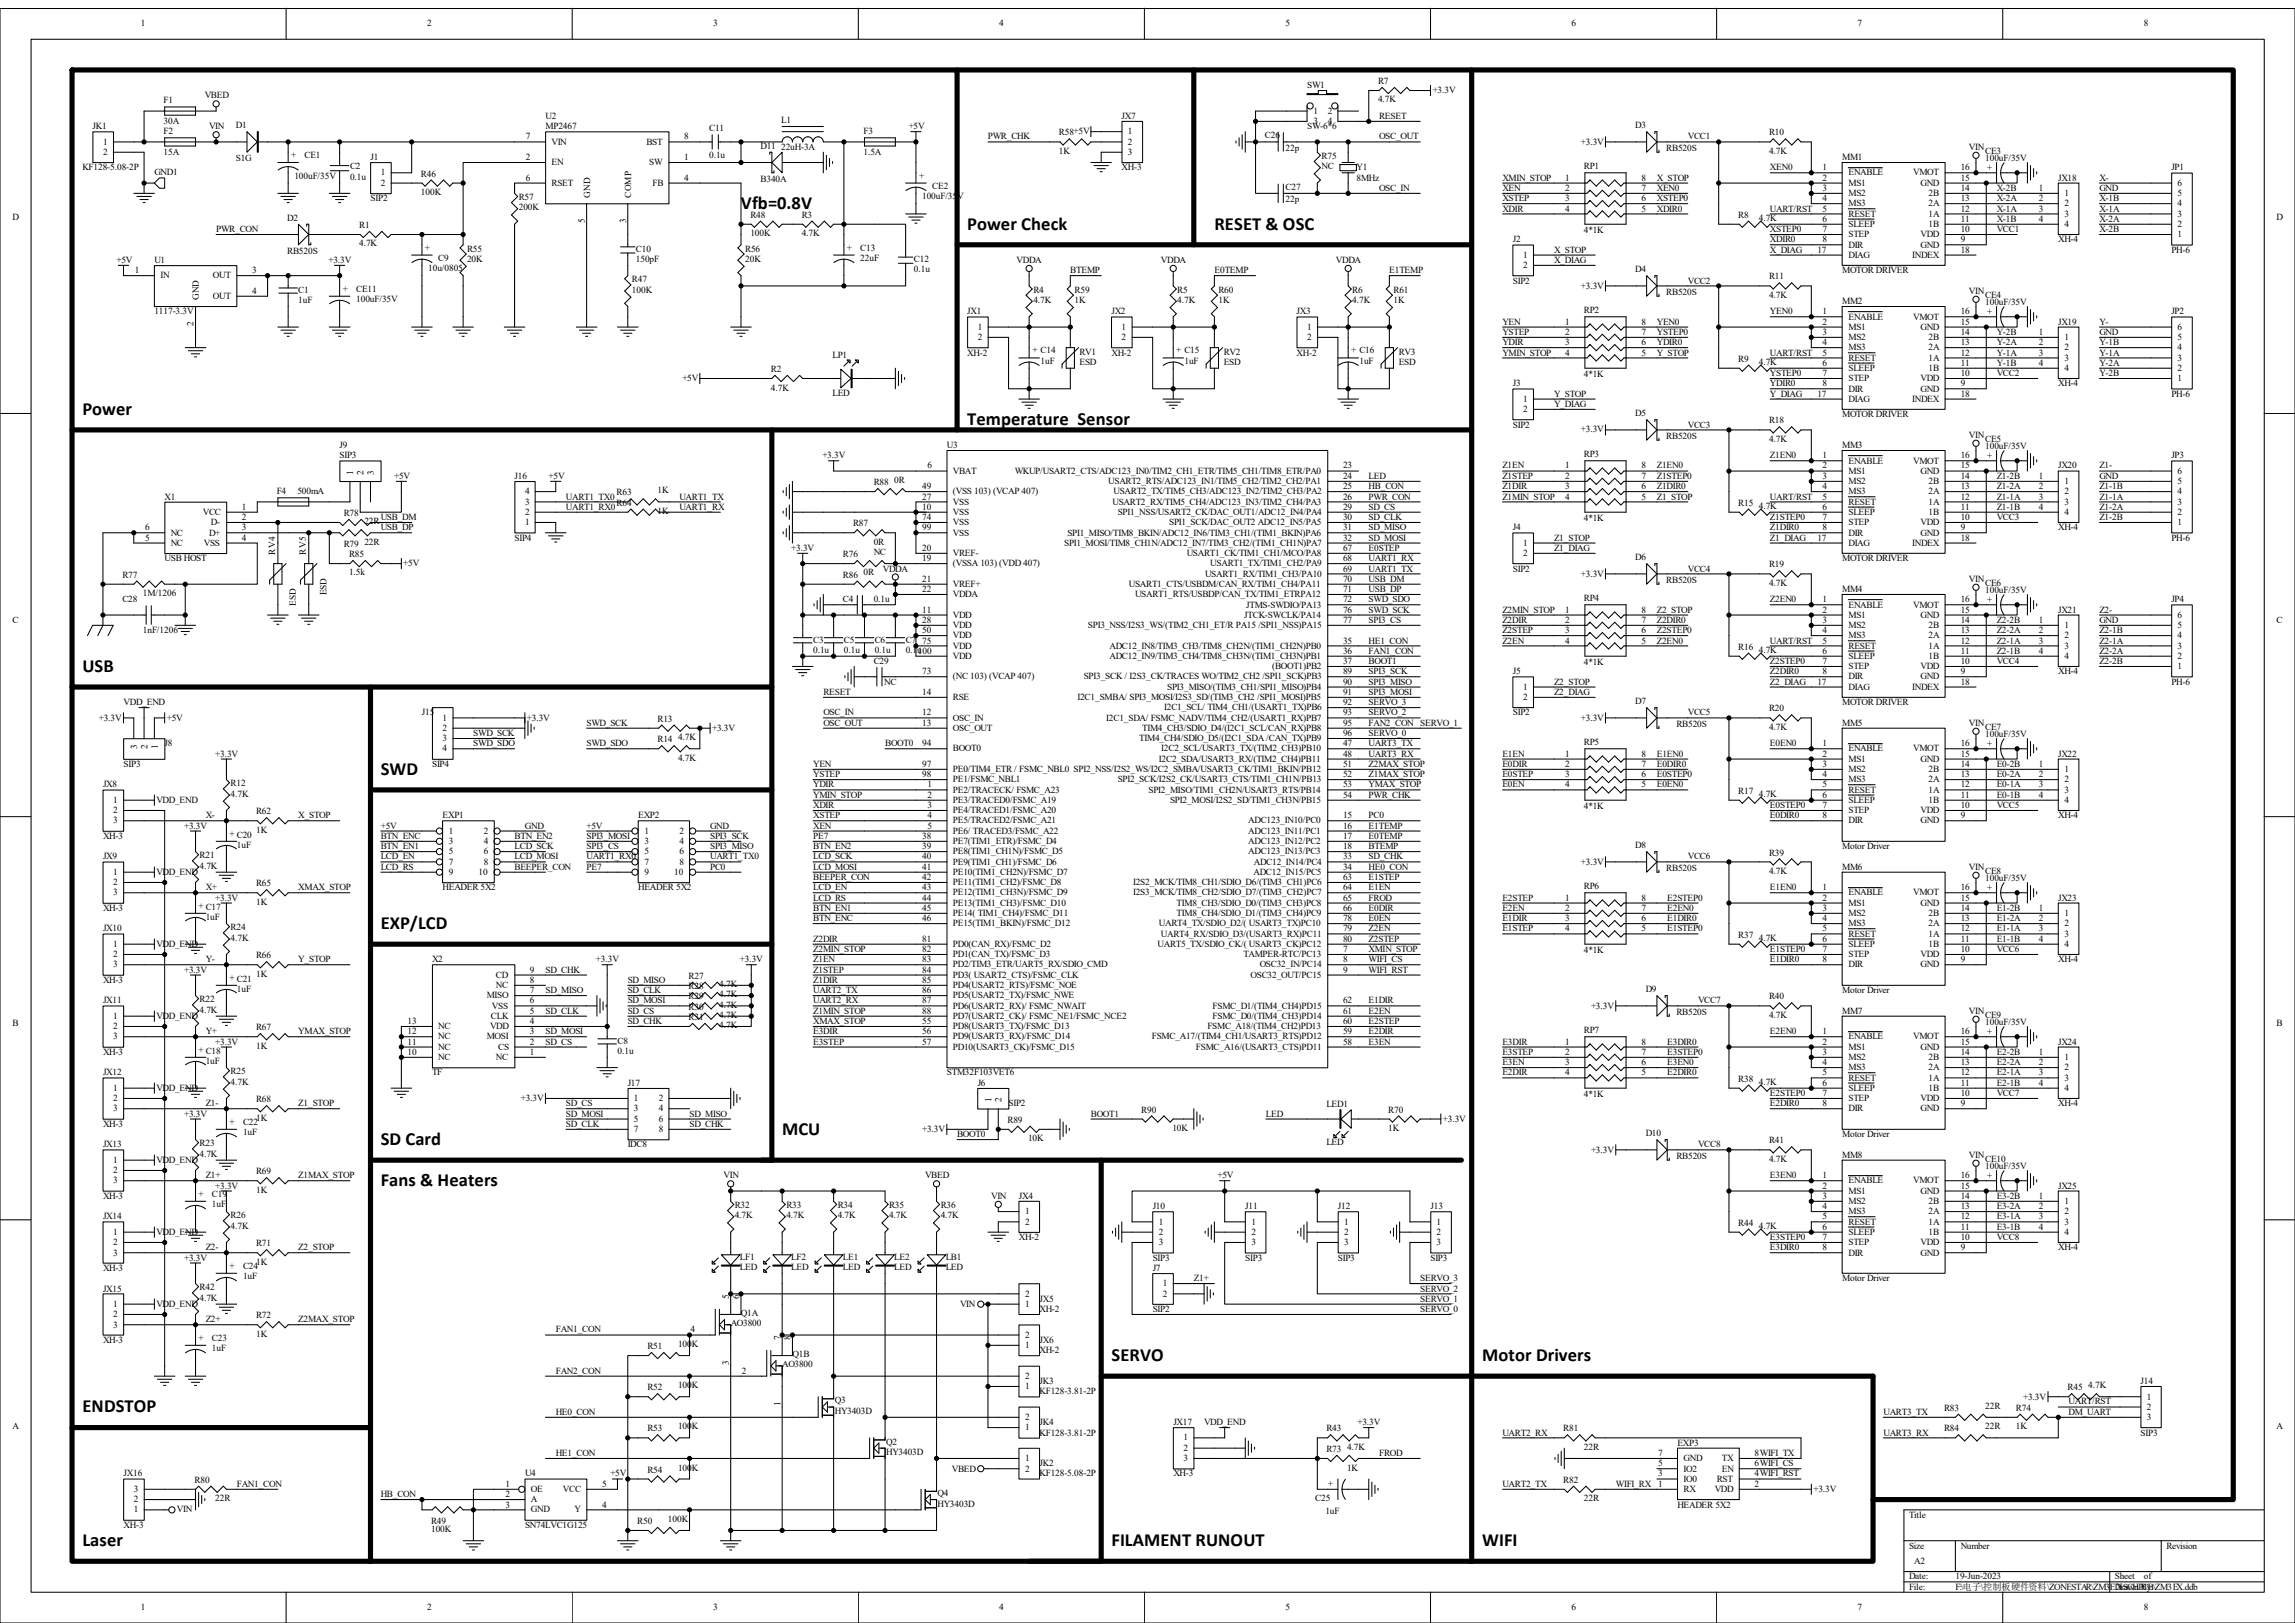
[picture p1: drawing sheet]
<svg xmlns="http://www.w3.org/2000/svg" width="297mm" height="210mm" viewBox="0 0 297 210" stroke-linecap="round" stroke-linejoin="round" font-family="sans-serif">
<defs><g id="words">
<g font-size="2.4">
<text x="95.9" y="27.1">Vfb=0.8V</text>
<text x="125.2" y="29.7">Power Check</text>
<text x="157.2" y="29.7">RESET &amp; OSC</text>
<text x="10.7" y="53.7">Power</text>
<text x="125.2" y="55">Temperature Sensor</text>
<text x="10.7" y="87">USB</text>
<text x="49.3" y="100.2">SWD</text>
<text x="49.3" y="120.2">EXP/LCD</text>
<text x="49.3" y="148.2">SD Card</text>
<text x="101.2" y="146.8">MCU</text>
<text x="49.3" y="153.5">Fans &amp; Heaters</text>
<text x="143.8" y="176.1">SERVO</text>
<text x="191.8" y="176.1">Motor Drivers</text>
<text x="10.7" y="182.8">ENDSTOP</text>
<text x="10.7" y="200.1">Laser</text>
<text x="143.8" y="200.1">FILAMENT RUNOUT</text>
<text x="191.8" y="200.1">WIFI</text>
</g>
<g font-size="1.2">
<text x="18.2" y="3.4">1</text>
<text x="55.3" y="3.4">2</text>
<text x="92.3" y="3.4">3</text>
<text x="129.3" y="3.4">4</text>
<text x="166.4" y="3.4">5</text>
<text x="203.4" y="3.4">6</text>
<text x="240.4" y="3.4">7</text>
<text x="277.5" y="3.4">8</text>
<text x="169.2" y="11.4">SW1</text>
<text x="178.4" y="10.9">R7</text>
<text x="12" y="16.7">JK1</text>
<text x="21.2" y="13.4">F1</text>
<text x="21.2" y="16">30A</text>
<text x="21.2" y="17.4">F2</text>
<text x="26.5" y="12.7">VBED</text>
<text x="27.1" y="16.7">VIN</text>
<text x="30.5" y="16.6">D1</text>
<text x="70.6" y="15.4">U2</text>
<text x="70.6" y="16.7">MP2467</text>
<text x="91.8" y="17">C11</text>
<text x="101.1" y="15.9">L1</text>
<text x="111.8" y="17.4">F3</text>
<text x="117.6" y="16.7">+5V</text>
<text x="137" y="17.5">R58+5V</text>
<text x="145.2" y="15.4">JX7</text>
<text x="146" y="17.4">1</text>
<text x="163.7" y="17.9">C26</text>
<text x="169.2" y="16.7">SW-6*6</text>
<text x="170" y="14.7">1</text>
<text x="170" y="16">3</text>
<text x="171.8" y="14.7">2</text>
<text x="171.8" y="16">4</text>
<text x="178.4" y="13.3">4.7K</text>
<text x="178.5" y="15.4">RESET</text>
<text x="185.4" y="12.1">+3.3V</text>
<text x="211.6" y="16.6">D3</text>
<text x="228.9" y="17.5">R10</text>
<text x="10.7" y="22.1">KF128-5.08-2P</text>
<text x="13.3" y="18.7">1</text>
<text x="13.3" y="20.1">2</text>
<text x="20" y="22.7">GND1</text>
<text x="21.2" y="20.1">15A</text>
<text x="30.5" y="20.8">S1G</text>
<text x="37.7" y="20.4">+</text>
<text x="38.1" y="23.1">100uF/35V</text>
<text x="39.4" y="20.4">CE1</text>
<text x="45.3" y="21.9">C2</text>
<text x="45.3" y="23.2">0.1u</text>
<text x="48" y="20.7">J1</text>
<text x="49.3" y="22.7">1</text>
<text x="54.5" y="22.9">R46</text>
<text x="68.1" y="18">7</text>
<text x="68.1" y="20.7">2</text>
<text x="68.1" y="23.4">6</text>
<text x="71.4" y="18.7">VIN</text>
<text x="71.4" y="21.4">EN</text>
<text x="83.7" y="18.7">BST</text>
<text x="84" y="21.4">SW</text>
<text x="88.6" y="20.7">1</text>
<text x="88.6" y="18">8</text>
<text x="88.6" y="23.4">4</text>
<text x="91.8" y="20.4">0.1u</text>
<text x="98.4" y="19.3">D11</text>
<text x="98.4" y="23.5">B340A</text>
<text x="101.1" y="19.4">22uH-3A</text>
<text x="111.8" y="20.1">1.5A</text>
<text x="119" y="23.1">+</text>
<text x="127.8" y="18">PWR_CHK</text>
<text x="137" y="19.9">1K</text>
<text x="145.2" y="22.1">XH-3</text>
<text x="146" y="18.7">2</text>
<text x="146" y="20.1">3</text>
<text x="166.4" y="19.5">22p</text>
<text x="171" y="20.6">R75</text>
<text x="171" y="21.9">NC</text>
<text x="175.6" y="22.1">Y1</text>
<text x="175.6" y="23.4">8MHz</text>
<text x="178.5" y="18">OSC_OUT</text>
<text x="194.4" y="23.4">XMIN_STOP</text>
<text x="202.6" y="23.4">1</text>
<text x="204.6" y="18.7">+3.3V</text>
<text x="205" y="21.9">RP1</text>
<text x="212.4" y="23.4">8</text>
<text x="214.4" y="23.4">X_STOP</text>
<text x="215.6" y="19.5">RB520S</text>
<text x="218.4" y="18">VCC1</text>
<text x="228.9" y="19.9">4.7K</text>
<text x="229.1" y="22.1">XEN0</text>
<text x="235.9" y="22.1">1</text>
<text x="235.9" y="23.4">2</text>
<text x="238.4" y="20.7">MM1</text>
<text x="239.2" y="22.7">ENABLE</text>
<text x="247.6" y="22.7">VMOT</text>
<text x="253.7" y="23.4">15</text>
<text x="253.7" y="22.1">16</text>
<text x="254.8" y="19.4">VIN</text>
<text x="256.9" y="19.9">CE3</text>
<text x="256.9" y="20.8">100uF/35V</text>
<text x="257.9" y="22" transform="rotate(-90 257.9 22)">+</text>
<text x="266.4" y="23.4">JX18</text>
<text x="271.7" y="23.4">X-</text>
<text x="281" y="22.1">JP1</text>
<text x="1.6" y="28.4">D</text>
<text x="37.2" y="28.6">D2</text>
<text x="46.5" y="29.5">R1</text>
<text x="48" y="26">SIP2</text>
<text x="49.3" y="24">2</text>
<text x="54.5" y="25.2">100K</text>
<text x="67.1" y="25.9">R57</text>
<text x="67.1" y="27.2">200K</text>
<text x="71.4" y="24">RSET</text>
<text x="75.7" y="28.9" transform="rotate(-90 75.7 28.9)">5</text>
<text x="76.4" y="25.6" transform="rotate(-90 76.4 25.6)">GND</text>
<text x="81" y="28.9" transform="rotate(-90 81 28.9)">3</text>
<text x="81.7" y="25.6" transform="rotate(-90 81.7 25.6)">COMP</text>
<text x="84.5" y="24">FB</text>
<text x="97.1" y="28.2">R48</text>
<text x="103.8" y="28.2">R3</text>
<text x="119.3" y="25.8">100uF/35V</text>
<text x="120.6" y="24.4">CE2</text>
<text x="166.4" y="24.6">C27</text>
<text x="166.4" y="26.2">22p</text>
<text x="178.5" y="24.7">OSC_IN</text>
<text x="194.4" y="24.7">XEN</text>
<text x="194.4" y="26">XSTEP</text>
<text x="194.4" y="27.4">XDIR</text>
<text x="202.6" y="24.7">2</text>
<text x="202.6" y="26">3</text>
<text x="202.6" y="27.4">4</text>
<text x="212.4" y="24.7">7</text>
<text x="212.4" y="26">6</text>
<text x="212.4" y="27.4">5</text>
<text x="214.4" y="24.7">XEN0</text>
<text x="214.4" y="26">XSTEP0</text>
<text x="214.4" y="27.4">XDIR0</text>
<text x="225" y="28.2">R8</text>
<text x="227.6" y="28.6">4.7K</text>
<text x="229.1" y="27.4">UART/RST</text>
<text x="235.9" y="24.7">3</text>
<text x="235.9" y="26">4</text>
<text x="235.9" y="27.4">5</text>
<text x="235.9" y="28.7">6</text>
<text x="239.2" y="24">MS1</text>
<text x="239.2" y="25.4">MS2</text>
<text x="239.2" y="26.7">MS3</text>
<text x="239.2" y="28">RESET</text>
<text x="239.2" y="29.4">SLEEP</text>
<text x="248.5" y="24">GND</text>
<text x="249.6" y="29.4">1B</text>
<text x="249.6" y="28">1A</text>
<text x="249.6" y="26.7">2A</text>
<text x="249.6" y="25.4">2B</text>
<text x="253.7" y="28.7">11</text>
<text x="253.7" y="27.4">12</text>
<text x="253.7" y="26">13</text>
<text x="253.7" y="24.7">14</text>
<text x="258.4" y="24.7">X-2B</text>
<text x="258.4" y="26">X-2A</text>
<text x="258.4" y="27.4">X-1A</text>
<text x="258.4" y="28.7">X-1B</text>
<text x="263.9" y="24.7">1</text>
<text x="263.9" y="26">2</text>
<text x="263.9" y="27.4">3</text>
<text x="263.9" y="28.7">4</text>
<text x="267.2" y="25.4">1</text>
<text x="267.2" y="26.7">2</text>
<text x="267.2" y="28">3</text>
<text x="267.2" y="29.4">4</text>
<text x="271.7" y="28.7">X-2A</text>
<text x="271.7" y="27.4">X-1A</text>
<text x="271.7" y="26">X-1B</text>
<text x="271.7" y="24.7">GND</text>
<text x="281.8" y="29.4">2</text>
<text x="281.8" y="28">3</text>
<text x="281.8" y="26.7">4</text>
<text x="281.8" y="25.4">5</text>
<text x="281.8" y="24">6</text>
<text x="294.6" y="28.4">D</text>
<text x="15.1" y="34">+5V</text>
<text x="17.4" y="35.3">1</text>
<text x="20" y="34">U1</text>
<text x="28" y="30">PWR_CON</text>
<text x="32.6" y="35.3">3</text>
<text x="37.2" y="32.8">RB520S</text>
<text x="42.5" y="34">+3.3V</text>
<text x="46.5" y="31.9">4.7K</text>
<text x="55" y="32.4">+</text>
<text x="55.4" y="35.1">10u/0805</text>
<text x="56.7" y="33.7">C9</text>
<text x="60.5" y="32.6">R55</text>
<text x="60.5" y="33.9">20K</text>
<text x="82.3" y="32.6">C10</text>
<text x="82.3" y="33.9">150pF</text>
<text x="96.4" y="32.6">R56</text>
<text x="96.4" y="33.9">20K</text>
<text x="97.1" y="30.6">100K</text>
<text x="103.8" y="30.6">4.7K</text>
<text x="109.6" y="32.4">+</text>
<text x="111.3" y="32.4">C13</text>
<text x="111.3" y="33.7">22uF</text>
<text x="118.3" y="33.9">C12</text>
<text x="118.3" y="35.2">0.1u</text>
<text x="131.6" y="34">VDDA</text>
<text x="138.5" y="35.3">BTEMP</text>
<text x="150.2" y="34">VDDA</text>
<text x="157.2" y="35.3">E0TEMP</text>
<text x="172.9" y="34">VDDA</text>
<text x="179.8" y="35.3">E1TEMP</text>
<text x="195.8" y="31.4">J2</text>
<text x="197.1" y="33.4">1</text>
<text x="197.1" y="34.7">2</text>
<text x="201.1" y="32.7">X_STOP</text>
<text x="201.1" y="34">X_DIAG</text>
<text x="205" y="30.2">4*1K</text>
<text x="211.6" y="35.2">D4</text>
<text x="229.1" y="30">XSTEP0</text>
<text x="229.1" y="31.4">XDIR0</text>
<text x="229.1" y="32.7">X_DIAG</text>
<text x="235.2" y="32.7">17</text>
<text x="235.9" y="30">7</text>
<text x="235.9" y="31.4">8</text>
<text x="238.4" y="35.3">MOTOR DRIVER</text>
<text x="239.2" y="30.7">STEP</text>
<text x="239.2" y="32">DIR</text>
<text x="239.2" y="33.4">DIAG</text>
<text x="247.5" y="33.4">INDEX</text>
<text x="248.5" y="32">GND</text>
<text x="248.5" y="30.7">VDD</text>
<text x="253.7" y="31.4">9</text>
<text x="253.7" y="30">10</text>
<text x="253.7" y="32.7">18</text>
<text x="258.4" y="30">VCC1</text>
<text x="266.4" y="31.4">XH-4</text>
<text x="271.7" y="30">X-2B</text>
<text x="281" y="32.7">PH-6</text>
<text x="281.8" y="30.7">1</text>
<text x="20" y="40.7">1117-3.3V</text>
<text x="20.8" y="36">IN</text>
<text x="25.7" y="38.9" transform="rotate(-90 25.7 38.9)">GND</text>
<text x="27.6" y="36">OUT</text>
<text x="27.6" y="38.7">OUT</text>
<text x="32.6" y="38">4</text>
<text x="38.6" y="37.9">C1</text>
<text x="38.6" y="39.2">1uF</text>
<text x="44.4" y="37.8">+</text>
<text x="46.1" y="37.8">CE11</text>
<text x="46.1" y="39.1">100uF/35V</text>
<text x="81.8" y="36.5">R47</text>
<text x="81.8" y="37.9">100K</text>
<text x="125.2" y="40.7">JX1</text>
<text x="133.7" y="37.9">R4</text>
<text x="133.7" y="39.2">4.7K</text>
<text x="139.1" y="37.9">R59</text>
<text x="139.1" y="39.2">1K</text>
<text x="143.8" y="40.7">JX2</text>
<text x="152.4" y="37.9">R5</text>
<text x="152.4" y="39.2">4.7K</text>
<text x="157.7" y="37.9">R60</text>
<text x="157.7" y="39.2">1K</text>
<text x="167.8" y="40.7">JX3</text>
<text x="175" y="37.9">R6</text>
<text x="175" y="39.2">4.7K</text>
<text x="180.3" y="37.9">R61</text>
<text x="180.3" y="39.2">1K</text>
<text x="194.4" y="42">YEN</text>
<text x="195.8" y="36.7">SIP2</text>
<text x="202.6" y="42">1</text>
<text x="204.6" y="37.3">+3.3V</text>
<text x="205" y="40.6">RP2</text>
<text x="212.4" y="42">8</text>
<text x="214.4" y="42">YEN0</text>
<text x="215.6" y="38.1">RB520S</text>
<text x="218.4" y="36.7">VCC2</text>
<text x="228.9" y="36.2">R11</text>
<text x="228.9" y="38.6">4.7K</text>
<text x="229.1" y="40.7">YEN0</text>
<text x="235.9" y="40.7">1</text>
<text x="235.9" y="42">2</text>
<text x="238.4" y="39.3">MM2</text>
<text x="239.2" y="41.4">ENABLE</text>
<text x="247.6" y="41.4">VMOT</text>
<text x="253.7" y="42">15</text>
<text x="253.7" y="40.7">16</text>
<text x="254.8" y="38">VIN</text>
<text x="256.9" y="38.6">CE4</text>
<text x="256.9" y="39.5">100uF/35V</text>
<text x="257.9" y="40.6" transform="rotate(-90 257.9 40.6)">+</text>
<text x="266.4" y="42">JX19</text>
<text x="271.7" y="42">Y-</text>
<text x="281" y="40.7">JP2</text>
<text x="25.1" y="42.2" transform="rotate(-90 25.1 42.2)">2</text>
<text x="107.7" y="46.3">LP1</text>
<text x="125.2" y="46">XH-2</text>
<text x="126.5" y="42.7">1</text>
<text x="126.5" y="44">2</text>
<text x="133.6" y="45.7">+ C14</text>
<text x="134.7" y="47.1">1uF</text>
<text x="139.7" y="45.9">RV1</text>
<text x="139.7" y="47.2">ESD</text>
<text x="143.8" y="46">XH-2</text>
<text x="145.2" y="42.7">1</text>
<text x="145.2" y="44">2</text>
<text x="152.2" y="45.7">+ C15</text>
<text x="153.3" y="47.1">1uF</text>
<text x="158.4" y="45.9">RV2</text>
<text x="158.4" y="47.2">ESD</text>
<text x="167.8" y="46">XH-2</text>
<text x="169.2" y="42.7">1</text>
<text x="169.2" y="44">2</text>
<text x="174.9" y="45.7">+ C16</text>
<text x="175.9" y="47.1">1uF</text>
<text x="181" y="45.9">RV3</text>
<text x="181" y="47.2">ESD</text>
<text x="194.4" y="44.7">YDIR</text>
<text x="194.4" y="43.3">YSTEP</text>
<text x="194.4" y="46">YMIN_STOP</text>
<text x="202.6" y="43.3">2</text>
<text x="202.6" y="44.7">3</text>
<text x="202.6" y="46">4</text>
<text x="212.4" y="43.3">7</text>
<text x="212.4" y="44.7">6</text>
<text x="212.4" y="46">5</text>
<text x="214.4" y="43.3">YSTEP0</text>
<text x="214.4" y="44.7">YDIR0</text>
<text x="214.4" y="46">Y_STOP</text>
<text x="225" y="46.8">R9</text>
<text x="227.6" y="47.2">4.7K</text>
<text x="229.1" y="46">UART/RST</text>
<text x="235.9" y="43.3">3</text>
<text x="235.9" y="44.7">4</text>
<text x="235.9" y="46">5</text>
<text x="235.9" y="47.3">6</text>
<text x="239.2" y="42.7">MS1</text>
<text x="239.2" y="44">MS2</text>
<text x="239.2" y="45.3">MS3</text>
<text x="239.2" y="46.7">RESET</text>
<text x="248.5" y="42.7">GND</text>
<text x="249.6" y="46.7">1A</text>
<text x="249.6" y="45.3">2A</text>
<text x="249.6" y="44">2B</text>
<text x="253.7" y="47.3">11</text>
<text x="253.7" y="46">12</text>
<text x="253.7" y="44.7">13</text>
<text x="253.7" y="43.3">14</text>
<text x="258.4" y="43.3">Y-2B</text>
<text x="258.4" y="44.7">Y-2A</text>
<text x="258.4" y="46">Y-1A</text>
<text x="258.4" y="47.3">Y-1B</text>
<text x="263.9" y="43.3">1</text>
<text x="263.9" y="44.7">2</text>
<text x="263.9" y="46">3</text>
<text x="263.9" y="47.3">4</text>
<text x="267.2" y="44">1</text>
<text x="267.2" y="45.3">2</text>
<text x="267.2" y="46.7">3</text>
<text x="271.7" y="47.3">Y-2A</text>
<text x="271.7" y="46">Y-1A</text>
<text x="271.7" y="44.7">Y-1B</text>
<text x="271.7" y="43.3">GND</text>
<text x="281.8" y="46.7">3</text>
<text x="281.8" y="45.3">4</text>
<text x="281.8" y="44">5</text>
<text x="281.8" y="42.7">6</text>
<text x="88.3" y="49.3">+5V</text>
<text x="99.8" y="48.1">R2</text>
<text x="99.8" y="50.5">4.7K</text>
<text x="107.7" y="51.2">LED</text>
<text x="195.8" y="50">J3</text>
<text x="197.1" y="52">1</text>
<text x="197.1" y="53.3">2</text>
<text x="201.1" y="51.3">Y_STOP</text>
<text x="201.1" y="52.7">Y_DIAG</text>
<text x="205" y="48.8">4*1K</text>
<text x="211.6" y="53.8">D5</text>
<text x="229.1" y="48.7">YSTEP0</text>
<text x="229.1" y="50">YDIR0</text>
<text x="229.1" y="51.3">Y_DIAG</text>
<text x="235.2" y="51.3">17</text>
<text x="235.9" y="48.7">7</text>
<text x="235.9" y="50">8</text>
<text x="238.4" y="54">MOTOR DRIVER</text>
<text x="239.2" y="48">SLEEP</text>
<text x="239.2" y="49.3">STEP</text>
<text x="239.2" y="50.7">DIR</text>
<text x="239.2" y="52">DIAG</text>
<text x="247.5" y="52">INDEX</text>
<text x="248.5" y="50.7">GND</text>
<text x="248.5" y="49.3">VDD</text>
<text x="249.6" y="48">1B</text>
<text x="253.7" y="50">9</text>
<text x="253.7" y="48.7">10</text>
<text x="253.7" y="51.3">18</text>
<text x="258.4" y="48.7">VCC2</text>
<text x="266.4" y="50">XH-4</text>
<text x="267.2" y="48">4</text>
<text x="271.7" y="48.7">Y-2B</text>
<text x="281" y="51.3">PH-6</text>
<text x="281.8" y="49.3">1</text>
<text x="281.8" y="48">2</text>
<text x="43.9" y="58">J9</text>
<text x="43.9" y="59.3">SIP3</text>
<text x="106.4" y="59.3">+3.3V</text>
<text x="122.6" y="58">U3</text>
<text x="195.8" y="55.3">SIP2</text>
<text x="204.6" y="56">+3.3V</text>
<text x="205" y="59.2">RP3</text>
<text x="215.6" y="56.8">RB520S</text>
<text x="218.4" y="55.3">VCC3</text>
<text x="228.9" y="54.8">R18</text>
<text x="228.9" y="57.2">4.7K</text>
<text x="229.1" y="59.3">Z1EN0</text>
<text x="235.9" y="59.3">1</text>
<text x="238.4" y="58">MM3</text>
<text x="239.2" y="60">ENABLE</text>
<text x="247.6" y="60">VMOT</text>
<text x="253.7" y="59.3">16</text>
<text x="254.8" y="56.6">VIN</text>
<text x="256.9" y="57.2">CE5</text>
<text x="256.9" y="58.1">100uF/35V</text>
<text x="257.9" y="59.2" transform="rotate(-90 257.9 59.2)">+</text>
<text x="281" y="59.3">JP3</text>
<text x="21.3" y="64.6">X1</text>
<text x="31.3" y="66">1</text>
<text x="35.8" y="64">F4</text>
<text x="38.5" y="64">500mA</text>
<text x="45.7" y="61.5" transform="rotate(-90 45.7 61.5)">1</text>
<text x="47" y="61.5" transform="rotate(-90 47 61.5)">2</text>
<text x="48.4" y="61.5" transform="rotate(-90 48.4 61.5)">3</text>
<text x="51" y="62">+5V</text>
<text x="66.6" y="62">J16</text>
<text x="67.9" y="65.3">3</text>
<text x="67.9" y="64">4</text>
<text x="71" y="62">+5V</text>
<text x="73.2" y="64.6">UART1_TX0</text>
<text x="73.2" y="66">UART1_RX0</text>
<text x="79.8" y="64.1">R63</text>
<text x="79.8" y="65.4">R64</text>
<text x="85.1" y="63.8">1K</text>
<text x="87.9" y="64.6">UART1_TX</text>
<text x="87.9" y="66">UART1_RX</text>
<text x="113.1" y="62.8">R88</text>
<text x="115.7" y="62.5">0R</text>
<text x="119.3" y="63.3">49</text>
<text x="119.3" y="64.6">27</text>
<text x="119.3" y="66">10</text>
<text x="120" y="60.6">6</text>
<text x="123.3" y="61.3">VBAT</text>
<text x="123.3" y="64">(VSS 103) (VCAP 407)</text>
<text x="123.3" y="65.3">VSS</text>
<text x="131.3" y="61.3">WKUP/USART2_CTS/ADC123_IN0/TIM2_CH1_ETR/TIM5_CH1/TIM8_ETR/PA0</text>
<text x="143.4" y="62.7">USART2_RTS/ADC123_IN1/TIM5_CH2/TIM2_CH2/PA1</text>
<text x="144" y="65.3">USART2_RX/TIM5_CH4/ADC123_IN3/TIM2_CH4/PA3</text>
<text x="144.1" y="64">USART2_TX/TIM5_CH3/ADC123_IN2/TIM2_CH3/PA2</text>
<text x="173.8" y="60.6">23</text>
<text x="173.8" y="62">24</text>
<text x="173.8" y="63.3">25</text>
<text x="173.8" y="64.6">26</text>
<text x="173.8" y="66">29</text>
<text x="177.1" y="63.3">HB_CON</text>
<text x="177.1" y="66">SD_CS</text>
<text x="177.1" y="64.6">PWR_CON</text>
<text x="177.1" y="62">LED</text>
<text x="194.4" y="60.6">Z1EN</text>
<text x="194.4" y="62">Z1STEP</text>
<text x="194.4" y="63.3">Z1DIR</text>
<text x="194.4" y="64.6">Z1MIN_STOP</text>
<text x="202.6" y="60.6">1</text>
<text x="202.6" y="62">2</text>
<text x="202.6" y="63.3">3</text>
<text x="202.6" y="64.6">4</text>
<text x="212.4" y="60.6">8</text>
<text x="212.4" y="62">7</text>
<text x="212.4" y="63.3">6</text>
<text x="212.4" y="64.6">5</text>
<text x="214.4" y="60.6">Z1EN0</text>
<text x="214.4" y="62">Z1STEP0</text>
<text x="214.4" y="63.3">Z1DIR0</text>
<text x="214.4" y="64.6">Z1_STOP</text>
<text x="225" y="65.4">R15</text>
<text x="227.6" y="65.8">4.7K</text>
<text x="229.1" y="64.6">UART/RST</text>
<text x="235.9" y="60.6">2</text>
<text x="235.9" y="62">3</text>
<text x="235.9" y="63.3">4</text>
<text x="235.9" y="64.6">5</text>
<text x="235.9" y="66">6</text>
<text x="239.2" y="61.3">MS1</text>
<text x="239.2" y="62.7">MS2</text>
<text x="239.2" y="64">MS3</text>
<text x="239.2" y="65.3">RESET</text>
<text x="248.5" y="61.3">GND</text>
<text x="249.6" y="65.3">1A</text>
<text x="249.6" y="64">2A</text>
<text x="249.6" y="62.7">2B</text>
<text x="253.7" y="66">11</text>
<text x="253.7" y="64.6">12</text>
<text x="253.7" y="63.3">13</text>
<text x="253.7" y="62">14</text>
<text x="253.7" y="60.6">15</text>
<text x="258.4" y="62">Z1-2B</text>
<text x="258.4" y="63.3">Z1-2A</text>
<text x="258.4" y="64.6">Z1-1A</text>
<text x="258.4" y="66">Z1-1B</text>
<text x="263.9" y="62">1</text>
<text x="263.9" y="63.3">2</text>
<text x="263.9" y="64.6">3</text>
<text x="263.9" y="66">4</text>
<text x="266.4" y="60.6">JX20</text>
<text x="267.2" y="62.7">1</text>
<text x="267.2" y="64">2</text>
<text x="267.2" y="65.3">3</text>
<text x="271.7" y="66">Z1-2A</text>
<text x="271.7" y="64.6">Z1-1A</text>
<text x="271.7" y="63.3">Z1-1B</text>
<text x="271.7" y="60.6">Z1-</text>
<text x="271.7" y="62">GND</text>
<text x="281.8" y="65.3">3</text>
<text x="281.8" y="64">4</text>
<text x="281.8" y="62.7">5</text>
<text x="281.8" y="61.3">6</text>
<text x="18.8" y="68.6">6</text>
<text x="18.8" y="70">5</text>
<text x="22.1" y="69.3">NC</text>
<text x="22.1" y="70.6">NC</text>
<text x="26.2" y="66.6">VCC</text>
<text x="26.4" y="70.6">VSS</text>
<text x="27.1" y="69.3">D+</text>
<text x="27.3" y="67.9">D-</text>
<text x="31.3" y="67.3">2</text>
<text x="31.3" y="68.6">3</text>
<text x="31.3" y="70">4</text>
<text x="35.6" y="71.8" transform="rotate(-90 35.6 71.8)">RV4</text>
<text x="39.6" y="71.8" transform="rotate(-90 39.6 71.8)">RV5</text>
<text x="44.5" y="66.8">R78</text>
<text x="44.5" y="70.7">R79</text>
<text x="47.2" y="67.8">22R</text>
<text x="47.2" y="70.5">22R</text>
<text x="49.3" y="68.6">USB_DP</text>
<text x="49.3" y="67.3">USB_DM</text>
<text x="66.6" y="70">SIP4</text>
<text x="67.9" y="67.9">1</text>
<text x="67.9" y="66.6">2</text>
<text x="85.1" y="66.5">1K</text>
<text x="102.4" y="71.3">+3.3V</text>
<text x="110.4" y="68.1">R87</text>
<text x="113.1" y="70.5">0R</text>
<text x="113.1" y="71.8">NC</text>
<text x="119.3" y="67.3">74</text>
<text x="119.3" y="68.6">99</text>
<text x="119.3" y="71.3">20</text>
<text x="123.3" y="66.6">VSS</text>
<text x="123.3" y="67.9">VSS</text>
<text x="123.3" y="69.3">VSS</text>
<text x="123.3" y="72">VREF-</text>
<text x="137.7" y="70.6">SPI1_MOSI/TIM8_CH1N/ADC12_IN7/TIM3_CH2/(TIM1_CH1N)PA7</text>
<text x="138.1" y="69.3">SPI1_MISO/TIM8_BKIN/ADC12_IN6/TIM3_CH1/(TIM1_BKIN)PA6</text>
<text x="144.7" y="66.6">SPI1_NSS/USART2_CK/DAC_OUT1/ADC12_IN4/PA4</text>
<text x="151.3" y="67.9">SPI1_SCK/DAC_OUT2 ADC12_IN5/PA5</text>
<text x="153.6" y="72">USART1_CK/TIM1_CH1/MCO/PA8</text>
<text x="173.8" y="67.3">30</text>
<text x="173.8" y="68.6">31</text>
<text x="173.8" y="70">32</text>
<text x="173.8" y="71.3">67</text>
<text x="177.1" y="71.3">E0STEP</text>
<text x="177.1" y="67.3">SD_CLK</text>
<text x="177.1" y="68.6">SD_MISO</text>
<text x="177.1" y="70">SD_MOSI</text>
<text x="195.8" y="68.6">J4</text>
<text x="197.1" y="70.6">1</text>
<text x="197.1" y="72">2</text>
<text x="201.1" y="70">Z1_STOP</text>
<text x="201.1" y="71.3">Z1_DIAG</text>
<text x="205" y="67.4">4*1K</text>
<text x="229.1" y="67.3">Z1STEP0</text>
<text x="229.1" y="68.6">Z1DIR0</text>
<text x="229.1" y="70">Z1_DIAG</text>
<text x="235.2" y="70">17</text>
<text x="235.9" y="67.3">7</text>
<text x="235.9" y="68.6">8</text>
<text x="239.2" y="66.6">SLEEP</text>
<text x="239.2" y="67.9">STEP</text>
<text x="239.2" y="69.3">DIR</text>
<text x="239.2" y="70.6">DIAG</text>
<text x="247.5" y="70.6">INDEX</text>
<text x="248.5" y="69.3">GND</text>
<text x="248.5" y="67.9">VDD</text>
<text x="249.6" y="66.6">1B</text>
<text x="253.7" y="68.6">9</text>
<text x="253.7" y="67.3">10</text>
<text x="253.7" y="70">18</text>
<text x="258.4" y="67.3">VCC3</text>
<text x="266.4" y="68.6">XH-4</text>
<text x="267.2" y="66.6">4</text>
<text x="271.7" y="67.3">Z1-2B</text>
<text x="281" y="70">PH-6</text>
<text x="281.8" y="67.9">1</text>
<text x="281.8" y="66.6">2</text>
<text x="15.8" y="77.9">C28</text>
<text x="15.8" y="74.8">R77</text>
<text x="18.5" y="77.1">1M/1206</text>
<text x="21.3" y="72.6">USB HOST</text>
<text x="42.2" y="77" transform="rotate(-90 42.2 77)">ESD</text>
<text x="45.2" y="72.1">R85</text>
<text x="45.2" y="74.5">1.5k</text>
<text x="52.2" y="73.3">+5V</text>
<text x="109.1" y="72.1">R76</text>
<text x="109.1" y="74.8">R86</text>
<text x="109.1" y="77.9">C4</text>
<text x="111.8" y="74.5">0R</text>
<text x="113.1" y="77.9">0.1u</text>
<text x="114.3" y="74">VDDA</text>
<text x="119.3" y="72.6">19</text>
<text x="119.3" y="75.3">21</text>
<text x="119.3" y="76.6">22</text>
<text x="123.3" y="73.3">(VSSA 103) (VDD 407)</text>
<text x="123.3" y="75.9">VREF+</text>
<text x="123.3" y="77.3">VDDA</text>
<text x="146.1" y="75.9">USART1_CTS/USBDM/CAN_RX/TIM1_CH4/PA11</text>
<text x="146.9" y="77.3">USART1_RTS/USBDP/CAN_TX/TIM1_ETRPA12</text>
<text x="156" y="74.6">USART1_RX/TIM1_CH3/PA10</text>
<text x="156.6" y="73.3">USART1_TX/TIM1_CH2/PA9</text>
<text x="173.8" y="72.6">68</text>
<text x="173.8" y="74">69</text>
<text x="173.8" y="75.3">70</text>
<text x="173.8" y="76.6">71</text>
<text x="173.8" y="77.9">72</text>
<text x="177.1" y="75.3">USB_DM</text>
<text x="177.1" y="76.6">USB_DP</text>
<text x="177.1" y="77.9">SWD_SDO</text>
<text x="177.1" y="72.6">UART1_RX</text>
<text x="177.1" y="74">UART1_TX</text>
<text x="195.8" y="74">SIP2</text>
<text x="204.6" y="74.6">+3.3V</text>
<text x="205" y="77.8">RP4</text>
<text x="211.6" y="72.5">D6</text>
<text x="215.6" y="75.4">RB520S</text>
<text x="218.4" y="74">VCC4</text>
<text x="228.9" y="73.4">R19</text>
<text x="228.9" y="75.8">4.7K</text>
<text x="229.1" y="77.9">Z2EN0</text>
<text x="235.9" y="77.9">1</text>
<text x="238.4" y="72.6">MOTOR DRIVER</text>
<text x="238.4" y="76.6">MM4</text>
<text x="253.7" y="77.9">16</text>
<text x="254.8" y="75.3">VIN</text>
<text x="256.9" y="75.8">CE6</text>
<text x="256.9" y="76.8">100uF/35V</text>
<text x="257.9" y="77.8" transform="rotate(-90 257.9 77.8)">+</text>
<text x="281" y="77.9">JP4</text>
<text x="1.6" y="80.6">C</text>
<text x="18.5" y="81.9">1nF/1206</text>
<text x="38.3" y="78.4" transform="rotate(-90 38.3 78.4)">ESD</text>
<text x="105.2" y="83.1">C3</text>
<text x="109.2" y="83.1">C5</text>
<text x="113.2" y="83.1">C6</text>
<text x="117.2" y="83.1">C7</text>
<text x="119.3" y="79.3">11</text>
<text x="119.3" y="80.6">28</text>
<text x="119.3" y="81.9">50</text>
<text x="119.3" y="83.3">75</text>
<text x="123.3" y="79.9">VDD</text>
<text x="123.3" y="81.3">VDD</text>
<text x="123.3" y="82.6">VDD</text>
<text x="123.3" y="83.9">VDD</text>
<text x="140.8" y="81.3">SPI3_NSS/I2S3_WS/(TIM2_CH1_ET/R PA15 /SPI1_NSS)PA15</text>
<text x="143.6" y="83.9">ADC12_IN8/TIM3_CH3/TIM8_CH2N/(TIM1_CH2N)PB0</text>
<text x="161" y="79.9">JTCK-SWCLK/PA14</text>
<text x="161.3" y="78.6">JTMS-SWDIO/PA13</text>
<text x="173.8" y="79.3">76</text>
<text x="173.8" y="80.6">77</text>
<text x="173.8" y="83.3">35</text>
<text x="177.1" y="79.3">SWD_SCK</text>
<text x="177.1" y="83.3">HE1_CON</text>
<text x="177.1" y="80.6">SPI3_CS</text>
<text x="194.4" y="83.3">Z2EN</text>
<text x="194.4" y="81.9">Z2STEP</text>
<text x="194.4" y="80.6">Z2DIR</text>
<text x="194.4" y="79.3">Z2MIN_STOP</text>
<text x="202.6" y="79.3">1</text>
<text x="202.6" y="80.6">2</text>
<text x="202.6" y="81.9">3</text>
<text x="202.6" y="83.3">4</text>
<text x="212.4" y="79.3">8</text>
<text x="212.4" y="80.6">7</text>
<text x="212.4" y="81.9">6</text>
<text x="212.4" y="83.3">5</text>
<text x="214.4" y="83.3">Z2EN0</text>
<text x="214.4" y="81.9">Z2STEP0</text>
<text x="214.4" y="80.6">Z2DIR0</text>
<text x="214.4" y="79.3">Z2_STOP</text>
<text x="229.1" y="83.3">UART/RST</text>
<text x="235.9" y="79.3">2</text>
<text x="235.9" y="80.6">3</text>
<text x="235.9" y="81.9">4</text>
<text x="235.9" y="83.3">5</text>
<text x="239.2" y="78.6">ENABLE</text>
<text x="239.2" y="79.9">MS1</text>
<text x="239.2" y="81.3">MS2</text>
<text x="239.2" y="82.6">MS3</text>
<text x="239.2" y="83.9">RESET</text>
<text x="247.6" y="78.6">VMOT</text>
<text x="248.5" y="79.9">GND</text>
<text x="249.6" y="83.9">1A</text>
<text x="249.6" y="82.6">2A</text>
<text x="249.6" y="81.3">2B</text>
<text x="253.7" y="83.3">12</text>
<text x="253.7" y="81.9">13</text>
<text x="253.7" y="80.6">14</text>
<text x="253.7" y="79.3">15</text>
<text x="258.4" y="80.6">Z2-2B</text>
<text x="258.4" y="81.9">Z2-2A</text>
<text x="258.4" y="83.3">Z2-1A</text>
<text x="263.9" y="80.6">1</text>
<text x="263.9" y="81.9">2</text>
<text x="263.9" y="83.3">3</text>
<text x="266.4" y="79.3">JX21</text>
<text x="267.2" y="81.3">1</text>
<text x="267.2" y="82.6">2</text>
<text x="267.2" y="83.9">3</text>
<text x="271.7" y="83.3">Z2-1A</text>
<text x="271.7" y="81.9">Z2-1B</text>
<text x="271.7" y="79.3">Z2-</text>
<text x="271.7" y="80.6">GND</text>
<text x="281.8" y="83.9">3</text>
<text x="281.8" y="82.6">4</text>
<text x="281.8" y="81.3">5</text>
<text x="281.8" y="79.9">6</text>
<text x="294.6" y="80.6">C</text>
<text x="105.2" y="84.5">0.1u</text>
<text x="106.6" y="89.9">RESET</text>
<text x="109.2" y="84.5">0.1u</text>
<text x="113.1" y="85.9">C29</text>
<text x="113.2" y="84.5">0.1u</text>
<text x="114.4" y="88.6">NC</text>
<text x="117.2" y="84.5">0.1u100</text>
<text x="119.3" y="87.2">73</text>
<text x="119.3" y="89.9">14</text>
<text x="123.3" y="85.3">VDD</text>
<text x="123.3" y="87.9">(NC 103) (VCAP 407)</text>
<text x="140.3" y="87.9">SPI3_SCK / I2S3_CK/TRACES WO/TIM2_CH2 /SPI1_SCK)PB3</text>
<text x="143.6" y="85.3">ADC12_IN9/TIM3_CH4/TIM8_CH3N/(TIM1_CH3N)PB1</text>
<text x="151" y="89.2">SPI3_MISO/(TIM3_CH1/SPI1_MISO)PB4</text>
<text x="164.6" y="86.6">(BOOT1)PB2</text>
<text x="173.8" y="84.6">36</text>
<text x="173.8" y="85.9">37</text>
<text x="173.8" y="87.2">89</text>
<text x="173.8" y="88.6">90</text>
<text x="173.8" y="89.9">91</text>
<text x="177.1" y="84.6">FAN1_CON</text>
<text x="177.1" y="89.9">SPI3_MOSI</text>
<text x="177.1" y="88.6">SPI3_MISO</text>
<text x="177.1" y="87.2">SPI3_SCK</text>
<text x="177.1" y="85.9">BOOT1</text>
<text x="195.8" y="87.2">J5</text>
<text x="197.1" y="89.2">1</text>
<text x="201.1" y="88.6">Z2_STOP</text>
<text x="201.1" y="89.9">Z2_DIAG</text>
<text x="205" y="86.1">4*1K</text>
<text x="225" y="84.1">R16</text>
<text x="227.6" y="84.5">4.7K</text>
<text x="229.1" y="85.9">Z2STEP0</text>
<text x="229.1" y="87.2">Z2DIR0</text>
<text x="229.1" y="88.6">Z2_DIAG</text>
<text x="235.2" y="88.6">17</text>
<text x="235.9" y="84.6">6</text>
<text x="235.9" y="85.9">7</text>
<text x="235.9" y="87.2">8</text>
<text x="239.2" y="85.3">SLEEP</text>
<text x="239.2" y="86.6">STEP</text>
<text x="239.2" y="87.9">DIR</text>
<text x="239.2" y="89.2">DIAG</text>
<text x="247.5" y="89.2">INDEX</text>
<text x="248.5" y="87.9">GND</text>
<text x="248.5" y="86.6">VDD</text>
<text x="249.6" y="85.3">1B</text>
<text x="253.7" y="87.2">9</text>
<text x="253.7" y="85.9">10</text>
<text x="253.7" y="84.6">11</text>
<text x="253.7" y="88.6">18</text>
<text x="258.4" y="84.6">Z2-1B</text>
<text x="258.4" y="85.9">VCC4</text>
<text x="263.9" y="84.6">4</text>
<text x="266.4" y="87.2">XH-4</text>
<text x="267.2" y="85.3">4</text>
<text x="271.7" y="85.9">Z2-2B</text>
<text x="271.7" y="84.6">Z2-2A</text>
<text x="281" y="88.6">PH-6</text>
<text x="281.8" y="86.6">1</text>
<text x="281.8" y="85.3">2</text>
<text x="12.8" y="93.3">+3.3V</text>
<text x="16" y="91.3">VDD_END</text>
<text x="21.6" y="93.3">+5V</text>
<text x="54.6" y="92.6">J15</text>
<text x="57.3" y="93.3">1</text>
<text x="57.3" y="94.6">2</text>
<text x="57.3" y="95.9">3</text>
<text x="61.3" y="95.2">SWD_SCK</text>
<text x="68.2" y="93.3">+3.3V</text>
<text x="75.9" y="93.9">SWD_SCK</text>
<text x="85.1" y="93.4">R13</text>
<text x="87.8" y="95.8">4.7K</text>
<text x="92.2" y="94.6">+3.3V</text>
<text x="106.6" y="92.6">OSC_IN</text>
<text x="106.6" y="93.9">OSC_OUT</text>
<text x="119.3" y="92.6">12</text>
<text x="119.3" y="93.9">13</text>
<text x="123.3" y="90.6">RSE</text>
<text x="123.3" y="93.3">OSC_IN</text>
<text x="123.3" y="94.6">OSC_OUT</text>
<text x="139.4" y="90.6">I2C1_SMBA/ SPI3_MOSI/I2S3_SD/(TIM3_CH2 /SPI1_MOSI)PB5</text>
<text x="143.2" y="93.3">I2C1_SDA/ FSMC_NADV/TIM4_CH2/(USART1_RX)PB7</text>
<text x="147.4" y="95.9">TIM4_CH4/SDIO_D5/(I2C1_SDA /CAN_TX)PB9</text>
<text x="147.8" y="94.6">TIM4_CH3/SDIO_D4/(I2C1_SCL/CAN_RX)PB8</text>
<text x="150.7" y="91.9">I2C1_SCL/ TIM4_CH1/(USART1_TX)PB6</text>
<text x="173.8" y="91.3">92</text>
<text x="173.8" y="92.6">93</text>
<text x="173.8" y="93.9">95</text>
<text x="173.8" y="95.2">96</text>
<text x="177.1" y="93.9">FAN2_CON SERVO_1</text>
<text x="177.1" y="95.2">SERVO_0</text>
<text x="177.1" y="92.6">SERVO_2</text>
<text x="177.1" y="91.3">SERVO_3</text>
<text x="195.8" y="92.6">SIP2</text>
<text x="197.1" y="90.6">2</text>
<text x="204.6" y="93.3">+3.3V</text>
<text x="211.6" y="91.1">D7</text>
<text x="217" y="94.1">RB520S</text>
<text x="218.4" y="92.6">VCC5</text>
<text x="228.9" y="92">R20</text>
<text x="228.9" y="94.4">4.7K</text>
<text x="238.4" y="93.9">MM5</text>
<text x="238.4" y="91.3">MOTOR DRIVER</text>
<text x="254.8" y="93.9">VIN</text>
<text x="256.9" y="94.4">CE7</text>
<text x="256.9" y="95.4">100uF/35V</text>
<text x="13.3" y="101.9">JX8</text>
<text x="16" y="99.2">SIP3</text>
<text x="17.7" y="96.9" transform="rotate(-90 17.7 96.9)">3</text>
<text x="19.1" y="96.9" transform="rotate(-90 19.1 96.9)">2</text>
<text x="20.4" y="96.9" transform="rotate(-90 20.4 96.9)">1</text>
<text x="21.3" y="96.6">J8</text>
<text x="27.9" y="97.9">+3.3V</text>
<text x="29.8" y="101.8">R12</text>
<text x="55.9" y="99.2">SIP4</text>
<text x="57.3" y="97.2">4</text>
<text x="61.3" y="96.6">SWD_SDO</text>
<text x="75.9" y="96.6">SWD_SDO</text>
<text x="85.1" y="96.1">R14</text>
<text x="87.8" y="98.4">4.7K</text>
<text x="105.2" y="99.2">YEN</text>
<text x="105.2" y="100.6">YSTEP</text>
<text x="105.2" y="101.9">YDIR</text>
<text x="114.6" y="96.6">BOOT0</text>
<text x="119.3" y="99.2">97</text>
<text x="119.3" y="100.6">98</text>
<text x="119.3" y="96.6">94</text>
<text x="120" y="101.9">1</text>
<text x="123.3" y="99.9">PE0/TIM4_ETR / FSMC_NBL0 SPI2_NSS/I2S2_WS/I2C2_SMBA/USART3_CK/TIM1_BKIN/PB12</text>
<text x="123.3" y="101.2">PE1/FSMC_NBL1</text>
<text x="123.3" y="97.2">BOOT0</text>
<text x="144.7" y="101.2">SPI2_SCK/I2S2_CK/USART3_CTS/TIM1_CH1N/PB13</text>
<text x="150" y="98.6">I2C2_SDA/USART3_RX/(TIM2_CH4)PB11</text>
<text x="150.3" y="97.2">I2C2_SCL/USART3_TX/(TIM2_CH3)PB10</text>
<text x="173.8" y="96.6">47</text>
<text x="173.8" y="97.9">48</text>
<text x="173.8" y="99.2">51</text>
<text x="173.8" y="100.6">52</text>
<text x="173.8" y="101.9">53</text>
<text x="177.1" y="97.9">UART3_RX</text>
<text x="177.1" y="96.6">UART3_TX</text>
<text x="177.1" y="100.6">Z1MAX_STOP</text>
<text x="177.1" y="99.2">Z2MAX_STOP</text>
<text x="177.1" y="101.9">YMAX_STOP</text>
<text x="194.4" y="101.9">E0EN</text>
<text x="194.4" y="100.6">E0STEP</text>
<text x="194.4" y="99.2">E0DIR</text>
<text x="194.4" y="97.9">E1EN</text>
<text x="202.6" y="97.9">1</text>
<text x="202.6" y="99.2">2</text>
<text x="202.6" y="100.6">3</text>
<text x="202.6" y="101.9">4</text>
<text x="205" y="96.4">RP5</text>
<text x="212.4" y="97.9">8</text>
<text x="212.4" y="99.2">7</text>
<text x="212.4" y="100.6">6</text>
<text x="212.4" y="101.9">5</text>
<text x="214.4" y="101.9">E0EN0</text>
<text x="214.4" y="100.6">E0STEP0</text>
<text x="214.4" y="99.2">E0DIR0</text>
<text x="214.4" y="97.9">E1EN0</text>
<text x="229.1" y="96.6">E0EN0</text>
<text x="235.9" y="96.6">1</text>
<text x="235.9" y="97.9">2</text>
<text x="235.9" y="99.2">3</text>
<text x="235.9" y="100.6">4</text>
<text x="235.9" y="101.9">5</text>
<text x="239.2" y="97.2">ENABLE</text>
<text x="239.2" y="98.6">MS1</text>
<text x="239.2" y="99.9">MS2</text>
<text x="239.2" y="101.2">MS3</text>
<text x="247.6" y="97.2">VMOT</text>
<text x="248.5" y="98.6">GND</text>
<text x="249.6" y="101.2">2A</text>
<text x="249.6" y="99.9">2B</text>
<text x="253.7" y="101.9">12</text>
<text x="253.7" y="100.6">13</text>
<text x="253.7" y="99.2">14</text>
<text x="253.7" y="97.9">15</text>
<text x="253.7" y="96.6">16</text>
<text x="257.9" y="96.5" transform="rotate(-90 257.9 96.5)">+</text>
<text x="258.4" y="99.2">E0-2B</text>
<text x="258.4" y="100.6">E0-2A</text>
<text x="258.4" y="101.9">E0-1A</text>
<text x="263.9" y="99.2">1</text>
<text x="263.9" y="100.6">2</text>
<text x="263.9" y="101.9">3</text>
<text x="266.4" y="97.9">JX22</text>
<text x="267.2" y="99.9">1</text>
<text x="267.2" y="101.2">2</text>
<text x="14.6" y="103.9">1</text>
<text x="14.6" y="105.2">2</text>
<text x="14.6" y="106.6">3</text>
<text x="20.2" y="103.9">VDD_END</text>
<text x="23.8" y="107.2">+3.3V</text>
<text x="26.6" y="105.9">X-</text>
<text x="29.8" y="103.1">4.7K</text>
<text x="33.1" y="105.4">R62</text>
<text x="33.1" y="107.7">1K</text>
<text x="38.6" y="105.9">X_STOP</text>
<text x="49.3" y="107.2">+5V</text>
<text x="57.3" y="105.9">EXP1</text>
<text x="58.1" y="107.9">1</text>
<text x="62.6" y="107.9">2</text>
<text x="67.9" y="107.2">GND</text>
<text x="75.9" y="107.2">+5V</text>
<text x="82.6" y="105.9">EXP2</text>
<text x="83.4" y="107.9">1</text>
<text x="87.9" y="107.9">2</text>
<text x="91.9" y="107.2">GND</text>
<text x="105.2" y="107.2">XEN</text>
<text x="105.2" y="105.9">XSTEP</text>
<text x="105.2" y="104.6">XDIR</text>
<text x="105.2" y="103.3">YMIN_STOP</text>
<text x="120" y="103.3">2</text>
<text x="120" y="104.6">3</text>
<text x="120" y="105.9">4</text>
<text x="120" y="107.2">5</text>
<text x="123.3" y="102.6">PE2/TRACECK/ FSMC_A23</text>
<text x="123.3" y="103.9">PE3/TRACED0/FSMC_A19</text>
<text x="123.3" y="105.2">PE4/TRACED1/FSMC_A20</text>
<text x="123.3" y="106.6">PE5/TRACED2/FSMC_A21</text>
<text x="123.3" y="107.9">PE6/ TRACED3/FSMC_A22</text>
<text x="148.6" y="102.6">SPI2_MISO/TIM1_CH2N/USART3_RTS/PB14</text>
<text x="151.4" y="103.9">SPI2_MOSI/I2S2_SD/TIM1_CH3N/PB15</text>
<text x="161.5" y="106.6">ADC123_IN10/PC0</text>
<text x="161.5" y="107.9">ADC123_IN11/PC1</text>
<text x="173.8" y="103.3">54</text>
<text x="173.8" y="105.9">15</text>
<text x="173.8" y="107.2">16</text>
<text x="177.1" y="103.3">PWR_CHK</text>
<text x="177.1" y="107.2">E1TEMP</text>
<text x="177.1" y="105.9">PC0</text>
<text x="205" y="104.7">4*1K</text>
<text x="225" y="102.7">R17</text>
<text x="227.6" y="103.1">4.7K</text>
<text x="229.1" y="104.6">E0STEP0</text>
<text x="229.1" y="105.9">E0DIR0</text>
<text x="235.9" y="103.3">6</text>
<text x="235.9" y="104.6">7</text>
<text x="235.9" y="105.9">8</text>
<text x="239.2" y="102.6">RESET</text>
<text x="239.2" y="103.9">SLEEP</text>
<text x="239.2" y="105.2">STEP</text>
<text x="239.2" y="106.6">DIR</text>
<text x="248.5" y="106.6">GND</text>
<text x="248.5" y="105.2">VDD</text>
<text x="249.6" y="103.9">1B</text>
<text x="249.6" y="102.6">1A</text>
<text x="253.7" y="105.9">9</text>
<text x="253.7" y="104.6">10</text>
<text x="253.7" y="103.3">11</text>
<text x="258.4" y="103.3">E0-1B</text>
<text x="258.4" y="104.6">VCC5</text>
<text x="263.9" y="103.3">4</text>
<text x="266.4" y="105.9">XH-4</text>
<text x="267.2" y="102.6">3</text>
<text x="267.2" y="103.9">4</text>
<text x="13.3" y="108.5">XH-3</text>
<text x="13.3" y="111.2">JX9</text>
<text x="14.6" y="113.2">1</text>
<text x="20.2" y="113.2">VDD_END</text>
<text x="25.8" y="111.1">R21</text>
<text x="25.8" y="112.4">4.7K</text>
<text x="29.7" y="108.3">+ C20</text>
<text x="30.6" y="109.8">1uF</text>
<text x="49.3" y="111.2">LCD_EN</text>
<text x="49.3" y="108.5">BTN_ENC</text>
<text x="49.3" y="112.6">LCD_RS</text>
<text x="49.3" y="109.9">BTN_EN1</text>
<text x="58.1" y="109.2">3</text>
<text x="58.1" y="110.5">5</text>
<text x="58.1" y="111.9">7</text>
<text x="58.1" y="113.2">9</text>
<text x="61.9" y="113.2">10</text>
<text x="62.6" y="109.2">4</text>
<text x="62.6" y="110.5">6</text>
<text x="62.6" y="111.9">8</text>
<text x="66.6" y="111.2">LCD_MOSI</text>
<text x="66.6" y="108.5">BTN_EN2</text>
<text x="66.6" y="112.6">BEEPER_CON</text>
<text x="66.6" y="109.9">LCD_SCK</text>
<text x="75.9" y="108.5">SPI3_MOSI</text>
<text x="75.9" y="109.9">SPI3_CS</text>
<text x="75.9" y="111.2">UART1_RX0</text>
<text x="75.9" y="112.6">PE7</text>
<text x="83.4" y="109.2">3</text>
<text x="83.4" y="110.5">5</text>
<text x="83.4" y="111.9">7</text>
<text x="83.4" y="113.2">9</text>
<text x="87.2" y="113.2">10</text>
<text x="87.9" y="109.2">4</text>
<text x="87.9" y="110.5">6</text>
<text x="87.9" y="111.9">8</text>
<text x="91.9" y="109.9">SPI3_MISO</text>
<text x="91.9" y="108.5">SPI3_SCK</text>
<text x="91.9" y="111.2">UART1_TX0</text>
<text x="91.9" y="112.6">PC0</text>
<text x="105.2" y="112.6">LCD_MOSI</text>
<text x="105.2" y="111.2">LCD_SCK</text>
<text x="105.2" y="109.9">BTN_EN2</text>
<text x="105.2" y="108.5">PE7</text>
<text x="105.2" y="113.9">BEEPER_CON</text>
<text x="119.3" y="108.5">38</text>
<text x="119.3" y="109.9">39</text>
<text x="119.3" y="111.2">40</text>
<text x="119.3" y="112.6">41</text>
<text x="119.3" y="113.9">42</text>
<text x="123.3" y="109.2">PE7(TIM1_ETR)/FSMC_D4</text>
<text x="123.3" y="110.5">PE8(TIM1_CH1N)/FSMC_D5</text>
<text x="123.3" y="111.9">PE9(TIM1_CH1)/FSMC_D6</text>
<text x="123.3" y="113.2">PE10(TIM1_CH2N)/FSMC_D7</text>
<text x="161.5" y="109.2">ADC123_IN12/PC2</text>
<text x="161.5" y="110.5">ADC123_IN13/PC3</text>
<text x="162.2" y="113.2">ADC12_IN15/PC5</text>
<text x="162.3" y="111.9">ADC12_IN14/PC4</text>
<text x="173.8" y="108.5">17</text>
<text x="173.8" y="109.9">18</text>
<text x="173.8" y="111.2">33</text>
<text x="173.8" y="112.6">34</text>
<text x="173.8" y="113.9">63</text>
<text x="177.1" y="109.9">BTEMP</text>
<text x="177.1" y="108.5">E0TEMP</text>
<text x="177.1" y="112.6">HE0_CON</text>
<text x="177.1" y="111.2">SD_CHK</text>
<text x="177.1" y="113.9">E1STEP</text>
<text x="204.6" y="111.9">+3.3V</text>
<text x="211.6" y="109.8">D8</text>
<text x="215.6" y="112.7">RB520S</text>
<text x="218.4" y="111.2">VCC6</text>
<text x="228.9" y="110.7">R39</text>
<text x="228.9" y="113.1">4.7K</text>
<text x="238.4" y="109.9">Motor Driver</text>
<text x="238.4" y="112.6">MM6</text>
<text x="254.8" y="112.6">VIN</text>
<text x="256.9" y="113.1">CE8</text>
<text x="13.3" y="117.9">XH-3</text>
<text x="14.6" y="114.6">2</text>
<text x="14.6" y="115.9">3</text>
<text x="25.7" y="117.6">+ C17</text>
<text x="26.6" y="119.1">1uF</text>
<text x="26.6" y="115.2">X+</text>
<text x="27.9" y="116.5">+3.3V</text>
<text x="33.1" y="114.7">R65</text>
<text x="33.1" y="117.1">1K</text>
<text x="38.6" y="115.2">XMAX_STOP</text>
<text x="57.3" y="115.2">HEADER 5X2</text>
<text x="82.6" y="115.2">HEADER 5X2</text>
<text x="105.2" y="119.2">BTN_ENC</text>
<text x="105.2" y="116.5">LCD_RS</text>
<text x="105.2" y="115.2">LCD_EN</text>
<text x="105.2" y="117.9">BTN_EN1</text>
<text x="119.3" y="115.2">43</text>
<text x="119.3" y="116.5">44</text>
<text x="119.3" y="117.9">45</text>
<text x="119.3" y="119.2">46</text>
<text x="123.3" y="114.6">PE11(TIM1_CH2)/FSMC_D8</text>
<text x="123.3" y="115.9">PE12(TIM1_CH3N)/FSMC_D9</text>
<text x="123.3" y="117.2">PE13(TIM1_CH3)/FSMC_D10</text>
<text x="123.3" y="118.5">PE14( TIM1_CH4)/FSMC_D11</text>
<text x="123.3" y="119.8">PE15(TIM1_BKIN)/FSMC_D12</text>
<text x="146.6" y="114.6">I2S2_MCK/TIM8_CH1/SDIO_D6/(TIM3_CH1)PC6</text>
<text x="146.6" y="115.9">I2S3_MCK/TIM8_CH2/SDIO_D7/(TIM3_CH2)PC7</text>
<text x="150" y="119.8">UART4_TX/SDIO_D2/( USART3_TX)PC10</text>
<text x="152.3" y="117.2">TIM8_CH3/SDIO_D0/(TIM3_CH3)PC8</text>
<text x="152.3" y="118.5">TIM8_CH4/SDIO_D1/(TIM3_CH4)PC9</text>
<text x="173.8" y="115.2">64</text>
<text x="173.8" y="116.5">65</text>
<text x="173.8" y="117.9">66</text>
<text x="173.8" y="119.2">78</text>
<text x="177.1" y="117.9">E0DIR</text>
<text x="177.1" y="119.2">E0EN</text>
<text x="177.1" y="115.2">E1EN</text>
<text x="177.1" y="116.5">FROD</text>
<text x="194.4" y="119.2">E1DIR</text>
<text x="194.4" y="117.9">E2EN</text>
<text x="194.4" y="116.5">E2STEP</text>
<text x="202.6" y="116.5">1</text>
<text x="202.6" y="117.9">2</text>
<text x="202.6" y="119.2">3</text>
<text x="205" y="115.1">RP6</text>
<text x="212.4" y="116.5">8</text>
<text x="212.4" y="117.9">7</text>
<text x="212.4" y="119.2">6</text>
<text x="215.8" y="119.2">E1DIR0</text>
<text x="215.8" y="117.9">E2EN0</text>
<text x="215.8" y="116.5">E2STEP0</text>
<text x="229.1" y="115.2">E1EN0</text>
<text x="235.9" y="115.2">1</text>
<text x="235.9" y="116.5">2</text>
<text x="235.9" y="117.9">3</text>
<text x="235.9" y="119.2">4</text>
<text x="239.2" y="115.9">ENABLE</text>
<text x="239.2" y="117.2">MS1</text>
<text x="239.2" y="118.5">MS2</text>
<text x="239.2" y="119.8">MS3</text>
<text x="247.6" y="115.9">VMOT</text>
<text x="248.5" y="117.2">GND</text>
<text x="249.6" y="119.8">2A</text>
<text x="249.6" y="118.5">2B</text>
<text x="253.7" y="119.2">13</text>
<text x="253.7" y="117.9">14</text>
<text x="253.7" y="116.5">15</text>
<text x="253.7" y="115.2">16</text>
<text x="256.9" y="114">100uF/35V</text>
<text x="257.9" y="115.1" transform="rotate(-90 257.9 115.1)">+</text>
<text x="258.4" y="117.9">E1-2B</text>
<text x="258.4" y="119.2">E1-2A</text>
<text x="263.9" y="117.9">1</text>
<text x="263.9" y="119.2">2</text>
<text x="266.4" y="116.5">JX23</text>
<text x="267.2" y="118.5">1</text>
<text x="267.2" y="119.8">2</text>
<text x="13.3" y="120.5">JX10</text>
<text x="14.6" y="122.5">1</text>
<text x="14.6" y="123.9">2</text>
<text x="14.6" y="125.2">3</text>
<text x="20.2" y="122.5">VDD_END</text>
<text x="23.8" y="125.9">+3.3V</text>
<text x="26.6" y="124.5">Y-</text>
<text x="29.8" y="120.4">R24</text>
<text x="29.8" y="121.8">4.7K</text>
<text x="33.1" y="124">R66</text>
<text x="38.6" y="124.5">Y_STOP</text>
<text x="55.9" y="124.5">X2</text>
<text x="68.6" y="125.9">9</text>
<text x="70.6" y="125.9">SD_CHK</text>
<text x="77.1" y="124.5">+3.3V</text>
<text x="95.8" y="124.5">+3.3V</text>
<text x="105.2" y="124.5">Z1EN</text>
<text x="105.2" y="125.9">Z1STEP</text>
<text x="105.2" y="123.2">Z2MIN_STOP</text>
<text x="105.2" y="121.9">Z2DIR</text>
<text x="119.3" y="121.9">81</text>
<text x="119.3" y="123.2">82</text>
<text x="119.3" y="124.5">83</text>
<text x="119.3" y="125.9">84</text>
<text x="123.3" y="122.5">PD0(CAN_RX)/FSMC_D2</text>
<text x="123.3" y="123.9">PD1(CAN_TX)/FSMC_D3</text>
<text x="123.3" y="125.2">PD2/TIM3_ETR/UART5_RX/SDIO_CMD</text>
<text x="149.8" y="122.5">UART5_TX/SDIO_CK/( USART3_CK)PC12</text>
<text x="150.2" y="121.2">UART4_RX/SDIO_D3/(USART3_RX)PC11</text>
<text x="160.9" y="123.9">TAMPER-RTC/PC13</text>
<text x="163" y="125.2">OSC32_IN/PC14</text>
<text x="173.8" y="120.5">79</text>
<text x="173.8" y="121.9">80</text>
<text x="173.8" y="123.2">7</text>
<text x="173.8" y="124.5">8</text>
<text x="173.8" y="125.9">9</text>
<text x="177.1" y="125.9">WIFI_RST</text>
<text x="177.1" y="124.5">WIFI_CS</text>
<text x="177.1" y="123.2">XMIN_STOP</text>
<text x="177.1" y="120.5">Z2EN</text>
<text x="177.1" y="121.9">Z2STEP</text>
<text x="194.4" y="120.5">E1STEP</text>
<text x="202.6" y="120.5">4</text>
<text x="205" y="123.3">4*1K</text>
<text x="212.4" y="120.5">5</text>
<text x="215.8" y="120.5">E1STEP0</text>
<text x="225" y="121.3">R37</text>
<text x="227.6" y="121.8">4.7K</text>
<text x="229.1" y="123.2">E1STEP0</text>
<text x="229.1" y="124.5">E1DIR0</text>
<text x="235.9" y="120.5">5</text>
<text x="235.9" y="121.9">6</text>
<text x="235.9" y="123.2">7</text>
<text x="235.9" y="124.5">8</text>
<text x="239.2" y="121.2">RESET</text>
<text x="239.2" y="122.5">SLEEP</text>
<text x="239.2" y="123.9">STEP</text>
<text x="239.2" y="125.2">DIR</text>
<text x="248.5" y="125.2">GND</text>
<text x="248.5" y="123.9">VDD</text>
<text x="249.6" y="122.5">1B</text>
<text x="249.6" y="121.2">1A</text>
<text x="253.7" y="124.5">9</text>
<text x="253.7" y="123.2">10</text>
<text x="253.7" y="121.9">11</text>
<text x="253.7" y="120.5">12</text>
<text x="258.4" y="120.5">E1-1A</text>
<text x="258.4" y="121.9">E1-1B</text>
<text x="258.4" y="123.2">VCC6</text>
<text x="263.9" y="120.5">3</text>
<text x="263.9" y="121.9">4</text>
<text x="266.4" y="124.5">XH-4</text>
<text x="267.2" y="121.2">3</text>
<text x="267.2" y="122.5">4</text>
<text x="13.3" y="127.2">XH-3</text>
<text x="13.3" y="129.8">JX11</text>
<text x="14.6" y="131.8">1</text>
<text x="20.2" y="131.8">VDD_END</text>
<text x="25.8" y="129.7">R22</text>
<text x="25.8" y="131.1">4.7K</text>
<text x="29.7" y="126.9">+ C21</text>
<text x="30.6" y="128.4">1uF</text>
<text x="33.1" y="126.4">1K</text>
<text x="63" y="129.2">MISO</text>
<text x="63.5" y="131.8">CLK</text>
<text x="63.7" y="130.5">VSS</text>
<text x="64.2" y="127.8">NC</text>
<text x="64.2" y="126.5">CD</text>
<text x="68.6" y="131.2">5</text>
<text x="68.6" y="129.8">6</text>
<text x="68.6" y="128.5">7</text>
<text x="68.6" y="127.2">8</text>
<text x="70.6" y="131.2">SD_CLK</text>
<text x="70.6" y="128.5">SD_MISO</text>
<text x="81.2" y="131.2">SD_CS</text>
<text x="81.2" y="129.8">SD_MOSI</text>
<text x="81.2" y="127.2">SD_MISO</text>
<text x="81.2" y="128.5">SD_CLK</text>
<text x="89.1" y="132">R31</text>
<text x="89.1" y="126.7">R27</text>
<text x="89.1" y="128">R28</text>
<text x="89.1" y="129.3">R29</text>
<text x="89.1" y="130.6">R30</text>
<text x="93.1" y="127.7">4.7K</text>
<text x="93.1" y="129">4.7K</text>
<text x="93.1" y="130.4">4.7K</text>
<text x="93.1" y="131.7">4.7K</text>
<text x="105.2" y="127.2">Z1DIR</text>
<text x="105.2" y="129.8">UART2_RX</text>
<text x="105.2" y="128.5">UART2_TX</text>
<text x="105.2" y="131.2">Z1MIN_STOP</text>
<text x="119.3" y="127.2">85</text>
<text x="119.3" y="128.5">86</text>
<text x="119.3" y="129.8">87</text>
<text x="119.3" y="131.2">88</text>
<text x="123.3" y="126.5">PD3( USART2_CTS)/FSMC_CLK</text>
<text x="123.3" y="127.8">PD4(USART2_RTS)/FSMC_NOE</text>
<text x="123.3" y="129.2">PD5(USART2_TX)/FSMC_NWE</text>
<text x="123.3" y="130.5">PD6(USART2_RX)/ FSMC_NWAIT</text>
<text x="123.3" y="131.8">PD7(USART2_CK)/ FSMC_NE1/FSMC_NCE2</text>
<text x="156.9" y="131.8">FSMC_D0/(TIM4_CH3)PD14</text>
<text x="156.9" y="130.5">FSMC_D1/(TIM4_CH4)PD15</text>
<text x="161.8" y="126.5">OSC32_OUT/PC15</text>
<text x="173.8" y="131.2">61</text>
<text x="173.8" y="129.8">62</text>
<text x="177.1" y="129.8">E1DIR</text>
<text x="177.1" y="131.2">E2EN</text>
<text x="205.9" y="130.5">+3.3V</text>
<text x="213" y="128.4">D9</text>
<text x="217" y="131.3">RB520S</text>
<text x="219.8" y="129.8">VCC7</text>
<text x="228.9" y="129.3">R40</text>
<text x="228.9" y="131.7">4.7K</text>
<text x="238.4" y="128.5">Motor Driver</text>
<text x="238.4" y="131.2">MM7</text>
<text x="254.8" y="131.2">VIN</text>
<text x="256.9" y="131.7">CE9</text>
<text x="1.6" y="132.8">B</text>
<text x="13.3" y="136.5">XH-3</text>
<text x="14.6" y="133.2">2</text>
<text x="14.6" y="134.5">3</text>
<text x="25.7" y="136.2">+ C18</text>
<text x="26.6" y="137.7">1uF</text>
<text x="26.6" y="133.9">Y+</text>
<text x="27.9" y="135.2">+3.3V</text>
<text x="33.1" y="133.3">R67</text>
<text x="33.1" y="135.7">1K</text>
<text x="38.6" y="133.9">YMAX_STOP</text>
<text x="52.7" y="136.5">10</text>
<text x="52.7" y="135.2">11</text>
<text x="52.7" y="133.9">12</text>
<text x="52.7" y="132.5">13</text>
<text x="56.7" y="137.2">NC</text>
<text x="56.7" y="135.8">NC</text>
<text x="56.7" y="134.5">NC</text>
<text x="56.7" y="133.2">NC</text>
<text x="63" y="134.5">MOSI</text>
<text x="63.4" y="133.2">VDD</text>
<text x="64.2" y="137.2">NC</text>
<text x="64.5" y="135.8">CS</text>
<text x="68.6" y="136.5">1</text>
<text x="68.6" y="135.2">2</text>
<text x="68.6" y="133.9">3</text>
<text x="68.6" y="132.5">4</text>
<text x="70.6" y="135.2">SD_CS</text>
<text x="70.6" y="133.9">SD_MOSI</text>
<text x="79.9" y="135">C8</text>
<text x="79.9" y="136.4">0.1u</text>
<text x="81.2" y="132.5">SD_CHK</text>
<text x="93.1" y="133.1">4.7K</text>
<text x="105.2" y="135.2">E3STEP</text>
<text x="105.2" y="133.9">E3DIR</text>
<text x="105.2" y="132.5">XMAX_STOP</text>
<text x="119.3" y="132.5">55</text>
<text x="119.3" y="133.9">56</text>
<text x="119.3" y="135.2">57</text>
<text x="123.3" y="133.2">PD8(USART3_TX)/FSMC_D13</text>
<text x="123.3" y="134.5">PD9(USART3_RX)/FSMC_D14</text>
<text x="123.3" y="135.8">PD10(USART3_CK)/FSMC_D15</text>
<text x="149.1" y="134.5">FSMC_A17/(TIM4_CH1/USART3_RTS)PD12</text>
<text x="154.8" y="135.8">FSMC_A16/(USART3_CTS)PD11</text>
<text x="156.3" y="133.2">FSMC_A18/(TIM4_CH2)PD13</text>
<text x="173.8" y="135.2">58</text>
<text x="173.8" y="133.9">59</text>
<text x="173.8" y="132.5">60</text>
<text x="177.1" y="132.5">E2STEP</text>
<text x="177.1" y="133.9">E2DIR</text>
<text x="177.1" y="135.2">E3EN</text>
<text x="194.4" y="137.8">E3EN</text>
<text x="194.4" y="136.5">E3STEP</text>
<text x="194.4" y="135.2">E3DIR</text>
<text x="202.6" y="135.2">1</text>
<text x="202.6" y="136.5">2</text>
<text x="202.6" y="137.8">3</text>
<text x="205" y="133.7">RP7</text>
<text x="212.4" y="135.2">8</text>
<text x="212.4" y="136.5">7</text>
<text x="212.4" y="137.8">6</text>
<text x="215.8" y="137.8">E3EN0</text>
<text x="215.8" y="136.5">E3STEP0</text>
<text x="215.8" y="135.2">E3DIR0</text>
<text x="229.1" y="133.9">E2EN0</text>
<text x="235.9" y="133.9">1</text>
<text x="235.9" y="135.2">2</text>
<text x="235.9" y="136.5">3</text>
<text x="235.9" y="137.8">4</text>
<text x="239.2" y="134.5">ENABLE</text>
<text x="239.2" y="135.8">MS1</text>
<text x="239.2" y="137.2">MS2</text>
<text x="247.6" y="134.5">VMOT</text>
<text x="248.5" y="135.8">GND</text>
<text x="249.6" y="137.2">2B</text>
<text x="253.7" y="137.8">13</text>
<text x="253.7" y="136.5">14</text>
<text x="253.7" y="135.2">15</text>
<text x="253.7" y="133.9">16</text>
<text x="256.9" y="132.6">100uF/35V</text>
<text x="257.9" y="133.8" transform="rotate(-90 257.9 133.8)">+</text>
<text x="258.4" y="136.5">E2-2B</text>
<text x="258.4" y="137.8">E2-2A</text>
<text x="263.9" y="136.5">1</text>
<text x="263.9" y="137.8">2</text>
<text x="266.4" y="135.2">JX24</text>
<text x="267.2" y="137.2">1</text>
<text x="294.6" y="132.8">B</text>
<text x="13.3" y="139.1">JX12</text>
<text x="14.6" y="141.2">1</text>
<text x="14.6" y="142.5">2</text>
<text x="14.6" y="143.8">3</text>
<text x="20.2" y="141.2">VDD_END</text>
<text x="26.6" y="143.2">Z1-</text>
<text x="29.8" y="139">R25</text>
<text x="29.8" y="140.4">4.7K</text>
<text x="33.1" y="142.6">R68</text>
<text x="38.6" y="143.2">Z1_STOP</text>
<text x="55.9" y="139.1">TF</text>
<text x="67.4" y="142.5">+3.3V</text>
<text x="73.2" y="143.2">SD_CS</text>
<text x="81.2" y="140.5">J17</text>
<text x="82" y="142.5">1</text>
<text x="82" y="143.8">3</text>
<text x="85.3" y="142.5">2</text>
<text x="85.3" y="143.8">4</text>
<text x="122.6" y="139.1">STM32F103VET6</text>
<text x="126.5" y="140.5">J6</text>
<text x="128.3" y="142.7" transform="rotate(-90 128.3 142.7)">1</text>
<text x="129.6" y="142.7" transform="rotate(-90 129.6 142.7)">2</text>
<text x="130.5" y="143.2">SIP2</text>
<text x="147.7" y="144">R90</text>
<text x="171.7" y="143.3">LED1</text>
<text x="179.7" y="144">R70</text>
<text x="194.4" y="139.1">E2DIR</text>
<text x="202.6" y="139.1">4</text>
<text x="205" y="141.9">4*1K</text>
<text x="212.4" y="139.1">5</text>
<text x="215.8" y="139.1">E2DIR0</text>
<text x="225" y="140">R38</text>
<text x="227.6" y="140.4">4.7K</text>
<text x="229.1" y="141.8">E2STEP0</text>
<text x="229.1" y="143.2">E2DIR0</text>
<text x="235.9" y="139.1">5</text>
<text x="235.9" y="140.5">6</text>
<text x="235.9" y="141.8">7</text>
<text x="235.9" y="143.2">8</text>
<text x="239.2" y="138.5">MS3</text>
<text x="239.2" y="139.8">RESET</text>
<text x="239.2" y="141.2">SLEEP</text>
<text x="239.2" y="142.5">STEP</text>
<text x="239.2" y="143.8">DIR</text>
<text x="248.5" y="143.8">GND</text>
<text x="248.5" y="142.5">VDD</text>
<text x="249.6" y="141.2">1B</text>
<text x="249.6" y="139.8">1A</text>
<text x="249.6" y="138.5">2A</text>
<text x="253.7" y="143.2">9</text>
<text x="253.7" y="141.8">10</text>
<text x="253.7" y="140.5">11</text>
<text x="253.7" y="139.1">12</text>
<text x="258.4" y="139.1">E2-1A</text>
<text x="258.4" y="140.5">E2-1B</text>
<text x="258.4" y="141.8">VCC7</text>
<text x="263.9" y="139.1">3</text>
<text x="263.9" y="140.5">4</text>
<text x="266.4" y="143.2">XH-4</text>
<text x="267.2" y="138.5">2</text>
<text x="267.2" y="139.8">3</text>
<text x="267.2" y="141.2">4</text>
<text x="13.3" y="148.5">JX13</text>
<text x="13.3" y="145.8">XH-3</text>
<text x="23.8" y="144.5">+3.3V</text>
<text x="25.8" y="148.3">R23</text>
<text x="25.8" y="149.7">4.7K</text>
<text x="29.7" y="145.5">+</text>
<text x="31.5" y="145.5">C22</text>
<text x="31.5" y="146.9">1uF</text>
<text x="33.1" y="145">1K</text>
<text x="73.2" y="145.8">SD_CLK</text>
<text x="73.2" y="144.5">SD_MOSI</text>
<text x="81.2" y="148.5">IDC8</text>
<text x="82" y="145.2">5</text>
<text x="82" y="146.5">7</text>
<text x="85.3" y="145.2">6</text>
<text x="85.3" y="146.5">8</text>
<text x="89.2" y="145.8">SD_CHK</text>
<text x="89.2" y="144.5">SD_MISO</text>
<text x="119.3" y="146.5">+3.3V</text>
<text x="123.9" y="147.2">BOOT0</text>
<text x="130.4" y="145.3">R89</text>
<text x="133.1" y="147.7">10K</text>
<text x="141.2" y="144.5">BOOT1</text>
<text x="151.7" y="146.3">10K</text>
<text x="163.8" y="144.5">LED</text>
<text x="171.7" y="148.2">LED</text>
<text x="179.7" y="146.3">1K</text>
<text x="186.7" y="145.2">+3.3V</text>
<text x="205.9" y="149.1">+3.3V</text>
<text x="213" y="147">D10</text>
<text x="217" y="149.9">RB520S</text>
<text x="219.8" y="148.5">VCC8</text>
<text x="228.9" y="148">R41</text>
<text x="238.4" y="147.2">Motor Driver</text>
<text x="238.4" y="149.8">MM8</text>
<text x="254.8" y="149.8">VIN</text>
<text x="13.3" y="155.2">XH-3</text>
<text x="14.6" y="150.5">1</text>
<text x="14.6" y="151.8">2</text>
<text x="14.6" y="153.1">3</text>
<text x="20.2" y="150.5">VDD_END</text>
<text x="25.7" y="154.9">+</text>
<text x="26.6" y="152.5">Z1+</text>
<text x="27.4" y="154.9">C19</text>
<text x="27.9" y="153.8">+3.3V</text>
<text x="33.1" y="151.9">R69</text>
<text x="33.1" y="154.3">1K</text>
<text x="38.6" y="152.5">Z1MAX_STOP</text>
<text x="93.6" y="152.5">VIN</text>
<text x="119.7" y="152.5">VBED</text>
<text x="128.3" y="155.2">VIN</text>
<text x="131.9" y="155.2">JX4</text>
<text x="157.6" y="152.5">+5V</text>
<text x="228.9" y="150.3">4.7K</text>
<text x="229.1" y="152.5">E3EN0</text>
<text x="235.9" y="152.5">1</text>
<text x="235.9" y="153.8">2</text>
<text x="235.9" y="155.2">3</text>
<text x="239.2" y="153.1">ENABLE</text>
<text x="239.2" y="154.5">MS1</text>
<text x="239.2" y="155.8">MS2</text>
<text x="247.6" y="153.1">VMOT</text>
<text x="248.5" y="154.5">GND</text>
<text x="249.6" y="155.8">2B</text>
<text x="253.7" y="155.2">14</text>
<text x="253.7" y="153.8">15</text>
<text x="253.7" y="152.5">16</text>
<text x="256.9" y="150.3">CE10</text>
<text x="256.9" y="151.3">100uF/35V</text>
<text x="257.9" y="152.4" transform="rotate(-90 257.9 152.4)">+</text>
<text x="258.4" y="155.2">E3-2B</text>
<text x="263.9" y="155.2">1</text>
<text x="266.4" y="153.8">JX25</text>
<text x="267.2" y="155.8">1</text>
<text x="13.3" y="157.8">JX14</text>
<text x="14.6" y="159.8">1</text>
<text x="14.6" y="161.1">2</text>
<text x="20.2" y="159.8">VDD_END</text>
<text x="26.6" y="161.8">Z2-</text>
<text x="27.4" y="156.2">1uF</text>
<text x="29.8" y="157.6">R26</text>
<text x="29.8" y="159">4.7K</text>
<text x="33.1" y="161.2">R71</text>
<text x="38.6" y="161.8">Z2_STOP</text>
<text x="95.1" y="156.3">R32</text>
<text x="95.1" y="157.6">4.7K</text>
<text x="101.8" y="156.3">R33</text>
<text x="101.8" y="157.6">4.7K</text>
<text x="108.4" y="156.3">R34</text>
<text x="108.4" y="157.6">4.7K</text>
<text x="115.1" y="156.3">R35</text>
<text x="115.1" y="157.6">4.7K</text>
<text x="121.8" y="156.3">R36</text>
<text x="121.8" y="157.6">4.7K</text>
<text x="131.9" y="160.4">XH-2</text>
<text x="132.7" y="157.1">1</text>
<text x="132.7" y="158.5">2</text>
<text x="149.2" y="156.5">J10</text>
<text x="150" y="158.5">1</text>
<text x="150" y="159.8">2</text>
<text x="150" y="161.1">3</text>
<text x="161.2" y="156.5">J11</text>
<text x="162" y="158.5">1</text>
<text x="162" y="159.8">2</text>
<text x="162" y="161.1">3</text>
<text x="173.1" y="156.5">J12</text>
<text x="173.9" y="158.5">1</text>
<text x="173.9" y="159.8">2</text>
<text x="173.9" y="161.1">3</text>
<text x="185.1" y="156.5">J13</text>
<text x="185.9" y="158.5">1</text>
<text x="185.9" y="159.8">2</text>
<text x="185.9" y="161.1">3</text>
<text x="225" y="158.6">R44</text>
<text x="227.6" y="159">4.7K</text>
<text x="229.1" y="160.4">E3STEP0</text>
<text x="229.1" y="161.8">E3DIR0</text>
<text x="235.9" y="156.5">4</text>
<text x="235.9" y="157.8">5</text>
<text x="235.9" y="159.1">6</text>
<text x="235.9" y="160.4">7</text>
<text x="235.9" y="161.8">8</text>
<text x="239.2" y="157.1">MS3</text>
<text x="239.2" y="158.5">RESET</text>
<text x="239.2" y="159.8">SLEEP</text>
<text x="239.2" y="161.1">STEP</text>
<text x="248.5" y="161.1">VDD</text>
<text x="249.6" y="159.8">1B</text>
<text x="249.6" y="158.5">1A</text>
<text x="249.6" y="157.1">2A</text>
<text x="253.7" y="161.8">9</text>
<text x="253.7" y="160.4">10</text>
<text x="253.7" y="159.1">11</text>
<text x="253.7" y="157.8">12</text>
<text x="253.7" y="156.5">13</text>
<text x="258.4" y="156.5">E3-2A</text>
<text x="258.4" y="157.8">E3-1A</text>
<text x="258.4" y="159.1">E3-1B</text>
<text x="258.4" y="160.4">VCC8</text>
<text x="263.9" y="156.5">2</text>
<text x="263.9" y="157.8">3</text>
<text x="263.9" y="159.1">4</text>
<text x="266.4" y="161.8">XH-4</text>
<text x="267.2" y="157.1">2</text>
<text x="267.2" y="158.5">3</text>
<text x="267.2" y="159.8">4</text>
<text x="13.3" y="164.5">XH-3</text>
<text x="13.3" y="167.1">JX15</text>
<text x="14.6" y="162.5">3</text>
<text x="23.8" y="163.1">+3.3V</text>
<text x="25.8" y="167">R42</text>
<text x="29.7" y="164.2">+</text>
<text x="31.5" y="164.2">C24</text>
<text x="31.5" y="165.5">1uF</text>
<text x="33.1" y="163.7">1K</text>
<text x="95.8" y="163">LF1</text>
<text x="95.8" y="164.3">LED</text>
<text x="102.4" y="163">LF2</text>
<text x="102.4" y="164.3">LED</text>
<text x="109.1" y="163">LE1</text>
<text x="109.1" y="164.3">LED</text>
<text x="115.7" y="163">LE2</text>
<text x="115.7" y="164.3">LED</text>
<text x="122.4" y="163">LB1</text>
<text x="122.4" y="164.3">LED</text>
<text x="132.7" y="167.8">2</text>
<text x="149.2" y="163.1">SIP3</text>
<text x="149.2" y="164.5">J7</text>
<text x="150.5" y="166.5">1</text>
<text x="150.5" y="167.8">2</text>
<text x="154.5" y="165.8">Z1+</text>
<text x="161.2" y="163.1">SIP3</text>
<text x="173.1" y="163.1">SIP3</text>
<text x="183.8" y="167.1">SERVO_2</text>
<text x="183.8" y="165.8">SERVO_3</text>
<text x="185.1" y="163.1">SIP3</text>
<text x="238.4" y="165.8">Motor Driver</text>
<text x="239.2" y="162.5">DIR</text>
<text x="248.5" y="162.5">GND</text>
<text x="13.3" y="173.8">XH-3</text>
<text x="14.6" y="169.1">1</text>
<text x="14.6" y="170.4">2</text>
<text x="14.6" y="171.8">3</text>
<text x="20.2" y="169.1">VDD_END</text>
<text x="25.7" y="173.5">+</text>
<text x="25.8" y="168.3">4.7K</text>
<text x="26.6" y="171.1">Z2+</text>
<text x="27.4" y="173.5">C23</text>
<text x="33.1" y="170.6">R72</text>
<text x="33.1" y="173">1K</text>
<text x="38.6" y="171.1">Z2MAX_STOP</text>
<text x="71.9" y="172.4">FAN1_CON</text>
<text x="89.4" y="172.4">4</text>
<text x="94.3" y="168.1" transform="rotate(-90 94.3 168.1)">5</text>
<text x="94.6" y="171.6">AO3800</text>
<text x="95.7" y="168.1" transform="rotate(-90 95.7 168.1)">6</text>
<text x="95.9" y="170.3">Q1A</text>
<text x="101" y="173.4" transform="rotate(-90 101 173.4)">7</text>
<text x="102.3" y="173.4" transform="rotate(-90 102.3 173.4)">8</text>
<text x="124.2" y="169.1">VIN</text>
<text x="132.7" y="169.1">1</text>
<text x="132.7" y="173.1">2</text>
<text x="134.5" y="168.4">JX5</text>
<text x="134.5" y="169.8">XH-2</text>
<text x="134.5" y="173.8">JX6</text>
<text x="149.2" y="169.8">SIP2</text>
<text x="183.8" y="169.8">SERVO_0</text>
<text x="183.8" y="168.4">SERVO_1</text>
<text x="27.4" y="174.8">1uF</text>
<text x="71.9" y="177.8">FAN2_CON</text>
<text x="83.8" y="174.6">R51</text>
<text x="83.8" y="179.9">R52</text>
<text x="87.8" y="174.3">100K</text>
<text x="87.8" y="179.6">100K</text>
<text x="94.3" y="176.6" transform="rotate(-90 94.3 176.6)">3</text>
<text x="96" y="177.8">2</text>
<text x="101.2" y="177">AO3800</text>
<text x="102.6" y="175.6">Q1B</text>
<text x="132.7" y="174.4">1</text>
<text x="132.7" y="179.7">1</text>
<text x="132.7" y="178.4">2</text>
<text x="134.5" y="175.1">XH-2</text>
<text x="134.5" y="179.1">JK3</text>
<text x="267.6" y="179.9">R45</text>
<text x="270.3" y="179.6">4.7K</text>
<text x="277" y="179.1">J14</text>
<text x="1.6" y="185">A</text>
<text x="71.9" y="183.1">HE0_CON</text>
<text x="83.8" y="185.2">R53</text>
<text x="87.8" y="185">100K</text>
<text x="101" y="181.9" transform="rotate(-90 101 181.9)">1</text>
<text x="108" y="181.6">Q3</text>
<text x="108" y="183">HY3403D</text>
<text x="132.7" y="185.1">1</text>
<text x="132.7" y="183.8">2</text>
<text x="134.5" y="180.4">KF128-3.81-2P</text>
<text x="134.5" y="184.4">JK4</text>
<text x="134.5" y="185.8">KF128-3.81-2P</text>
<text x="151.8" y="184.4">JX17</text>
<text x="155.8" y="184.4">VDD_END</text>
<text x="171.7" y="185.2">R43</text>
<text x="175.7" y="184.4">+3.3V</text>
<text x="194.4" y="185.8">UART2_RX</text>
<text x="202.3" y="185.2">R81</text>
<text x="243.8" y="183.1">UART3_TX</text>
<text x="243.8" y="185.8">UART3_RX</text>
<text x="251.6" y="182.5">R83</text>
<text x="251.6" y="185.2">R84</text>
<text x="256.9" y="182.3">22R</text>
<text x="256.9" y="185">22R</text>
<text x="260.9" y="182.5">R74</text>
<text x="260.9" y="185">1K</text>
<text x="261.8" y="181.1">+3.3V</text>
<text x="267.7" y="183.1">DM_UART</text>
<text x="267.7" y="181.7">UART/RST</text>
<text x="277" y="185.8">SIP3</text>
<text x="277.8" y="181.1">1</text>
<text x="277.8" y="182.4">2</text>
<text x="277.8" y="183.8">3</text>
<text x="294.6" y="185">A</text>
<text x="16" y="191.1">JX16</text>
<text x="25.2" y="191.9">R80</text>
<text x="67.9" y="191.1">U4</text>
<text x="71.9" y="188.4">HE1_CON</text>
<text x="79" y="191.1">+5V</text>
<text x="83.8" y="190.5">R54</text>
<text x="87.8" y="190.3">100K</text>
<text x="114.7" y="186.9">Q2</text>
<text x="114.7" y="188.3">HY3403D</text>
<text x="123.2" y="190.4">VBED</text>
<text x="132.7" y="189.1">1</text>
<text x="132.7" y="190.4">2</text>
<text x="134.5" y="189.7">JK2</text>
<text x="134.5" y="191.1">KF128-5.08-2P</text>
<text x="151.8" y="191.1">XH-3</text>
<text x="153.2" y="186.4">1</text>
<text x="153.2" y="187.7">2</text>
<text x="153.2" y="189.1">3</text>
<text x="171.7" y="187.9">R73</text>
<text x="174.3" y="187.6">4.7K</text>
<text x="174.3" y="190.3">1K</text>
<text x="178.5" y="188.4">FROD</text>
<text x="202.3" y="191.9">R82</text>
<text x="205" y="187.6">22R</text>
<text x="214.6" y="188.4">7</text>
<text x="214.6" y="191.1">3</text>
<text x="214.6" y="189.7">5</text>
<text x="217.1" y="187.1">EXP3</text>
<text x="217.9" y="189.1">GND</text>
<text x="217.9" y="191.7">IO0</text>
<text x="217.9" y="190.4">IO2</text>
<text x="222.2" y="191.7">RST</text>
<text x="222.8" y="189.1">TX</text>
<text x="222.8" y="190.4">EN</text>
<text x="227.1" y="188.4">8WIFI_TX</text>
<text x="227.1" y="191.1">4WIFI_RST</text>
<text x="227.1" y="189.7">6WIFI_CS</text>
<text x="16" y="197.7">XH-3</text>
<text x="17.3" y="195.7">1</text>
<text x="17.3" y="194.4">2</text>
<text x="17.3" y="193.1">3</text>
<text x="22.9" y="195.7">VIN</text>
<text x="27.9" y="194.3">22R</text>
<text x="30.6" y="192.4">FAN1_CON</text>
<text x="49.3" y="193.7">HB_CON</text>
<text x="55.8" y="197.2">R49</text>
<text x="65.4" y="192.4">1</text>
<text x="65.4" y="193.7">2</text>
<text x="65.4" y="195.1">3</text>
<text x="67.9" y="197.7">SN74LVC1G125</text>
<text x="68.7" y="193.1">OE</text>
<text x="68.7" y="194.4">A</text>
<text x="68.7" y="195.7">GND</text>
<text x="72.9" y="193.1">VCC</text>
<text x="74.3" y="195.7">Y</text>
<text x="77.9" y="195.1">4</text>
<text x="77.9" y="192.4">5</text>
<text x="82.5" y="197.2">R50</text>
<text x="86.4" y="196.9">100K</text>
<text x="121.3" y="193.6">Q4</text>
<text x="121.3" y="194.9">HY3403D</text>
<text x="170.2" y="194.3">C25</text>
<text x="171.5" y="195.9">1uF</text>
<text x="172.6" y="192.3" transform="rotate(-90 172.6 192.3)">+</text>
<text x="194.4" y="192.4">UART2_TX</text>
<text x="205" y="194.3">22R</text>
<text x="209.1" y="192.4">WIFI_RX</text>
<text x="214.6" y="192.4">1</text>
<text x="217.1" y="195.1">HEADER 5X2</text>
<text x="217.9" y="193.1">RX</text>
<text x="221.9" y="193.1">VDD</text>
<text x="227.1" y="192.4">2</text>
<text x="234.7" y="193.1">+3.3V</text>
<text x="247.1" y="196.4">Title</text>
<text x="55.8" y="198.2">100K</text>
<text x="247.1" y="200.4">Size</text>
<text x="247.7" y="202.4">A2</text>
<text x="253.7" y="200.4">Number</text>
<text x="280.4" y="200.4">Revision</text>
<text x="18.2" y="208.4">1</text>
<text x="55.3" y="208.4">2</text>
<text x="92.3" y="208.4">3</text>
<text x="129.3" y="208.4">4</text>
<text x="166.4" y="208.4">5</text>
<text x="203.4" y="208.4">6</text>
<text x="240.4" y="208.4">7</text>
<text x="247.1" y="204.4">Date:</text>
<text x="247.1" y="205.7">File:</text>
<text x="253.1" y="204.4">19-Jun-2023</text>
<text x="253.1" y="205.7">F:\电子\控制板硬件资料\ZONESTAR\ZM3EX\SCHPCB\ZM3EX.ddb</text>
<text x="273.7" y="205.7">Drawn By:</text>
<text x="273.7" y="204.4">Sheet</text>
<text x="277.4" y="208.4">8</text>
<text x="277.5" y="204.4">of</text>
</g>
</g></defs>
<g fill="none" stroke="#000" stroke-width=".13">
<path d="M0 1.1h297v208.9h-297zM4 5.1h289v200.9h-289zM37 1.1v4M74.1 1.1v4M111.1 1.1v4M148.1 1.1v4M185.1 1.1v4M222.2 1.1v4M259.2 1.1v4M0 53.5h4M293 53.5h4M0 105.7h4"/>
<path d="M293 105.7h4M0 157.8h4M129.2 146.1v1.4M293 157.8h4M246.4 199.4h46.6M253.1 199.4v4M279.7 199.4v4M293 195.4h-46.6v10.6M37 206v4M74.1 206v4M111.1 206v4M148.1 206v4"/>
<path d="M185.1 206v4M222.2 206v4M246.4 203.4h46.6M246.4 204.7h46.6M259.2 206v4M273 203.4v2.6"/>
</g>
<path d="M122.6 58.3h49.2v79.9h-49.2z" fill="#fff"/>
<g fill="none" stroke="#000" stroke-width=".13">
<path d="M122.6 58.3h49.2v79.9h-49.2zM118.5 61h4M118.5 63.6h4M118.5 64.9h4M118.5 66.3h4M118.5 67.6h4M118.5 68.9h4M118.5 71.6h4M118.5 72.9h4M118.5 75.6h4M118.5 76.9h4M118.5 79.6h4"/>
<path d="M171.8 61h4M171.8 62.3h4M171.8 63.6h4M171.8 64.9h4M171.8 66.3h4M171.8 67.6h4M171.8 68.9h4M171.8 70.3h4M171.8 71.6h4M171.8 72.9h4M171.8 74.3h4M171.8 75.6h4"/>
<path d="M171.8 76.9h4M171.8 78.3h4M171.8 79.6h4M118.5 80.9h4M118.5 83.6h4M118.5 84.9h4M118.5 87.6h4M118.5 90.2h4M118.5 92.9h4M118.5 94.2h4M118.5 96.9h4M118.5 99.6h4"/>
<path d="M118.5 82.2h4M171.8 80.9h4M171.8 83.6h4M171.8 84.9h4M171.8 86.2h4M171.8 87.6h4M171.8 88.9h4M171.8 90.2h4M171.8 91.6h4M171.8 92.9h4M171.8 94.2h4M171.8 95.6h4"/>
<path d="M171.8 96.9h4M171.8 98.2h4M171.8 99.6h4M118.5 100.9h4M118.5 102.2h4M118.5 103.5h4M118.5 106.2h4M118.5 107.5h4M118.5 108.9h4M118.5 110.2h4M118.5 111.5h4M118.5 112.9h4"/>
<path d="M118.5 114.2h4M118.5 115.5h4M118.5 116.9h4M118.5 118.2h4M118.5 119.5h4M118.5 104.9h4M171.8 100.9h4M171.8 102.2h4M171.8 103.5h4M171.8 106.2h4M171.8 107.5h4M171.8 108.9h4"/>
<path d="M171.8 110.2h4M171.8 111.5h4M171.8 112.9h4M171.8 114.2h4M171.8 115.5h4M171.8 116.9h4M171.8 118.2h4M171.8 119.5h4M118.5 122.2h4M118.5 123.5h4M118.5 124.8h4M118.5 126.2h4"/>
<path d="M118.5 127.5h4M118.5 128.8h4M118.5 130.2h4M118.5 131.5h4M118.5 132.8h4M118.5 134.2h4M118.5 135.5h4M171.8 120.8h4M171.8 122.2h4M171.8 123.5h4M171.8 124.8h4M171.8 126.2h4"/>
<path d="M171.8 130.2h4M171.8 131.5h4M171.8 132.8h4M171.8 134.2h4M171.8 135.5h4"/>
</g>
<path d="M12.1 17.1h2.6v3.9h-2.6z" fill="#fff"/>
<g fill="none" stroke="#000" stroke-width=".13">
<path d="M12 17.1h2.7v3.9h-2.7zM14.6 18.4h4M14.6 19.7h2.7M18.6 19.7v5.3M37.3 18.4h29.3M44 18.4v3M17.3 25h2.7M17.7 25.4h1.9M18.1 25.8h1.1M18.5 26.2h.3M42.6 25h2.7M42.8 21.4h2.4"/>
<path d="M42.8 22.1h2.4M43 25.4h1.9M43.4 25.8h1.1M43.8 26.2h.3M44 22.1v2.9"/>
</g>
<path d="M20.6 23h.7v1.4h-.7l-.6-.7z" fill-rule="evenodd" fill="#fff" stroke="#000" stroke-width=".13"/>
<g fill="none" stroke="#000" stroke-width=".13">
<path d="M28 13.8v.6M90.6 18.4h1.6M92.2 17.4v1.9M93 18.4h1.6M93 17.4v1.9M98.6 18.4h2.6a.67 .67 0 0 1 .7-.7 .67 .67 0 0 1 .7 .7 .67 .67 0 0 1 .6-.7 .67 .67 0 0 1 .7 .7 .67 .67 0 0 1 .7-.7 .67 .67 0 0 1 .6 .7 .67 .67 0 0 1 .7-.7 .67 .67 0 0 1 .7 .7h2.6M99.6 20v-.3h.3v2.7h.3v-.3M101.2 17h5.4M101.2 16.4h5.4M117.9 17h1.3M118.5 17v1.4M18.6 23.7h1.4"/>
<path d="M53.3 23.7h1.3l.4 .4 .8-.8 .8 .8 .8-.8 .8 .8 .4-.4h1.3M59.9 30.3v1.4l-.4 .4 .8 .8-.8 .8 .8 .8-.8 .8 .4 .4v1.3M63.9 21h2.7M81.2 34.3v1.4l-.4 .4 .8 .8-.8 .8 .8 .8-.8 .8 .4 .4v2.6M90.6 23.7h5.3M95.9 21h4M95.9 30.3v1.4l-.4 .4 .8 .8-.8 .8 .8 .8-.8 .8 .4 .4v1.3M95.9 29h1.3l.4 .4 .8-.8 .8 .8 .8-.8 .8 .8 .4-.4h1.4M101.2 21h4M58.6 42.3h2.7M59 42.7h1.9M59.4 43.1h1.1"/>
<path d="M59.8 43.5h.3M59.9 41v1.3M79.9 42.3h2.7M80.3 42.7h1.9M80.7 43.1h1.1M81.1 43.5h.3M94.6 42.3h2.6M95 42.7h1.8M95.4 43.1h1M95.8 43.5h.2M95.9 41v1.3"/>
<circle cx="28" cy="13.4" r=".4"/>
</g>
<path d="M99.9 21l1.3-1.3v2.7z" fill="#fff" stroke="#000" stroke-width=".13"/>
<g fill="none" stroke="#000" stroke-width=".13">
<path d="M106.6 19.7v2.7M109.2 18.4v14.6M95.9 29v1.3M105.2 21h1.4M106.9 20.1v1.9M107.3 20.5v1.1M107.7 20.9v.3M107.9 33h2.6M109.2 33.5a2.13 2.13 0 0 1 1.3 .5M109.2 33.5a2.13 2.13 0 0 0-1.3 .5M109.2 29h8v2.7M109.2 33.5v3.5"/>
<path d="M117.2 35.7v1.3h-21.3"/>
</g>
<path d="M70.7 17.1h15.9v9.3h-15.9z" fill="#fff"/>
<g fill="none" stroke="#000" stroke-width=".13">
<path d="M18.6 18.4h18.7M18.6 14.4h9.4M21.3 13.8h4v1.1h-4zM21.3 17.8h4v1.1h-4zM28 17.8v.6M66.6 18.4h4M70.6 17.1h16v9.3h-16zM86.6 18.4h4M63.9 21h-4v9.3M66.6 21h4M70.6 23.7h-4v1.3l.4 .4-.8 .8 .8 .8-.8 .8 .8 .8-.4 .4v8M75.9 26.4v3.9"/>
<path d="M80.3 32.7h1.9M80.3 31.9h1.9M81.2 26.4v5.5M81.2 32.7v1.6M86.6 21h4M86.6 23.7h4M102.6 29h1.3l.4 .4 .8-.8 .8 .8 .8-.8 .8 .8 .4-.4h1.3M116.3 34.1h1.8M116.3 33.3h1.8M117.2 31.7v1.6M117.2 34.1v1.6M65.3 42.3h2.6"/>
<path d="M65.7 42.7h1.8M66.1 43.1h1M66.5 43.5h.2M66.6 41v1.3M74.6 42.3h2.7M75 42.7h1.9M75.4 43.1h1.1M75.8 43.5h.3M75.9 41v1.3"/>
<circle cx="28" cy="17.4" r=".4"/>
</g>
<g fill="#fff" stroke="#000" stroke-width=".13">
<path d="M32 17l1.3 1.4-1.3 1.3z"/>
<path d="M33.3 17h.1v2.7h-.1z" fill-rule="evenodd"/>
</g>
<g fill="none" stroke="#000" stroke-width=".13">
<path d="M37.3 18.4v2.6M109.2 18.4h9.3M111.9 17.8h4v1.1h-4zM34.6 30.3h4M36 21h2.6M36 25h2.6M36.4 25.4h1.8M36.8 25.8h1M37.2 26.2h.2M37.3 21.6a2.13 2.13 0 0 1 1.3 .4M37.3 21.6a2.13 2.13 0 0 0-1.3 .4M37.3 21.6v3.4"/>
<path d="M39.7 29.3v-.3h.3v2.7h.2v-.3M40 30.3h4M45.3 30.3h1.3l.4 .4 .8-.8 .8 .8 .8-.8 .8 .8 .4-.4h9.3M53.3 33h2.6M54.6 33.5a2.13 2.13 0 0 1 1.3 .5M54.6 33.5a2.13 2.13 0 0 0-1.3 .5M54.6 30.3v2.7M54.6 33.5v3.5M53.3 42.3h2.6M53.7 42.7h1.8M54.1 43.1h1M54.5 43.5h.2"/>
<path d="M54.6 41v1.3"/>
</g>
<path d="M38.6 29l1.4 1.3-1.4 1.4z" fill="#fff" stroke="#000" stroke-width=".13"/>
<path d="M18.6 14.4v4M28 30.3h6.6M44 30.3h1.3" fill="none" stroke="#000" stroke-width=".13"/>
<path d="M48 21.1h2.6v4h-2.6z" fill="#fff"/>
<g fill="none" stroke="#000" stroke-width=".13">
<path d="M17.3 19.7h1.3M53.3 18.4v4h-2.7M94.6 18.4h4M95.9 18.4v2.6h-5.3M160 18.2v.3M160.4 17.8v1.1M160.8 17.4v1.9M161.2 18.4h4.2M161.2 17v2.7M165.4 17.2v2.4M166.1 18.4h17.7M166.1 17.2v2.4"/>
<path d="M166.5 14.4h-4v10.6h2.9M170.5 18.4v1.3l.4 .4-.8 .8 .8 .8-.8 .8 .8 .8-.4 .4v1.3M174.5 18.4v2.6M177.1 11.7h1.4l.4-.4 .8 .8 .8-.8 .8 .8 .8-.8 .4 .4h1.3M48 21h2.6v4.1h-2.6zM50.6 23.7h2.7M54.6 37v4M59.9 37v4M66.6 37v4M75.9 30.3v10.7M95.9 23.7v5.3M95.9 37v4"/>
<path d="M133.2 35.7v1.3l.4 .4-.8 .8 .8 .8-.8 .8 .8 .8-.4 .4v1.3M165.4 23.8v2.4M166.1 23.8v2.4M166.1 25h17.7M173.4 21.3h2.1v.8h-2.1zM173.7 22.4h1.6M173.7 21h1.6M174.5 22.4v2.6M131.9 46.3h2.6M133.2 46.8a2.13 2.13 0 0 1 1.3 .5M133.2 46.8a2.13 2.13 0 0 0-1.3 .5M133.2 43.7v2.6"/>
<path d="M133.2 46.8v2.2"/>
</g>
<path d="M9.3 9.1h114.6v46.5h-114.6z" fill="none" stroke="#000" stroke-width=".67"/>
<path d="M125.3 41.1h2.6v3.9h-2.6z" fill="#fff"/>
<g fill="none" stroke="#000" stroke-width=".13">
<path d="M151.8 35.7v1.3l.4 .4-.8 .8 .8 .8-.8 .8 .8 .8-.4 .4v1.3M125.2 41h2.7v4h-2.7zM127.9 42.3h2.6M127.9 43.7h2.6M150.5 46.3h2.7M150.5 51.6h2.7M150.9 52h1.9M151.3 52.4h1.1M151.7 52.8h.3M151.8 43.7v2.6M151.8 46.8v2.2M151.8 50.3v1.3"/>
<path d="M151.8 46.8a2.13 2.13 0 0 1 1.3 .5M151.8 46.8a2.13 2.13 0 0 0-1.3 .5"/>
</g>
<path d="M143.9 41.1h2.6v3.9h-2.6z" fill="#fff"/>
<g fill="none" stroke="#000" stroke-width=".13">
<path d="M174.5 35.7v1.3l.4 .4-.8 .8 .8 .8-.8 .8 .8 .8-.4 .4v1.3M143.8 41h2.7v4h-2.7zM146.5 42.3h2.7M146.5 43.7h2.7M173.1 46.3h2.7M173.1 51.6h2.7M173.5 52h1.9M173.9 52.4h1.1M174.3 52.8h.3M174.5 43.7v2.6M174.5 46.8v2.2M174.5 50.3v1.3"/>
<path d="M174.5 46.8a2.13 2.13 0 0 1 1.3 .5M174.5 46.8a2.13 2.13 0 0 0-1.3 .5"/>
</g>
<path d="M167.9 41.1h2.6v3.9h-2.6z" fill="#fff"/>
<g fill="none" stroke="#000" stroke-width=".13">
<path d="M167.9 41h2.6v4h-2.6zM170.5 42.3h2.6M170.5 43.7h2.6M33.3 70.3v5.3h-9.3v5.3M33.3 64.9h9.3M33.3 67.6h2.7M33.3 68.9h4M36 64.4h4v1.1h-4zM46.6 64.9v1.4M51.3 62.3h1.3M51.9 62.3v1.3M74.6 64.9h6.6l.4-.4 .8 .8 .8-.8 .8 .8 .8-.8 .4 .4h8"/>
<path d="M74.6 66.3h6.6l.4-.4 .8 .8 .8-.8 .8 .8 .8-.8 .4 .4h8M22.6 80.9h2.7M23 81.3h1.9M23.4 81.7h1.1M23.8 82.1h.3"/>
</g>
<path d="M9.3 55.6v33.3h90.6v-33.3" fill="none" stroke="#000" stroke-width=".67"/>
<path d="M13.4 102.3h2.6v5.3h-2.6z" fill="#fff"/>
<path d="M13.3 102.2h2.7v5.4h-2.7zM16 103.5h2.6M16 104.9h2.6M16 106.2h2.6" fill="none" stroke="#000" stroke-width=".13"/>
<path d="M13.4 111.6h2.6v5.3h-2.6z" fill="#fff"/>
<path d="M13.3 111.5h2.7v5.4h-2.7zM16 112.9h2.6M16 114.2h2.6M16 115.5h2.6" fill="none" stroke="#000" stroke-width=".13"/>
<path d="M13.4 120.9h2.6v5.3h-2.6z" fill="#fff"/>
<path d="M13.3 120.9h2.7v5.3h-2.7zM16 122.2h2.6M16 123.5h2.6M16 124.8h2.6" fill="none" stroke="#000" stroke-width=".13"/>
<path d="M13.4 148.8h2.6v5.3h-2.6z" fill="#fff"/>
<path d="M13.3 148.8h2.7v5.3h-2.7zM16 150.1h2.6M16 151.5h2.6M16 152.8h2.6" fill="none" stroke="#000" stroke-width=".13"/>
<path d="M13.4 139.5h2.6v5.3h-2.6z" fill="#fff"/>
<path d="M13.3 139.5h2.7v5.3h-2.7zM16 140.8h2.6M16 142.1h2.6M16 143.5h2.6" fill="none" stroke="#000" stroke-width=".13"/>
<path d="M13.4 130.2h2.6v5.3h-2.6z" fill="#fff"/>
<g fill="none" stroke="#000" stroke-width=".13">
<path d="M29.3 99.6v1.3l.4 .4-.8 .8 .8 .8-.8 .8 .8 .8-.4 .4v4M18.6 115.5h14.7l.4 .4 .8-.8 .8 .8 .8-.8 .8 .8 .4-.4h8M18.6 106.2h14.7l.4 .4 .8-.8 .8 .8 .8-.8 .8 .8 .4-.4h6.7M18.6 104.9h2.7v46.6h-2.7M18.6 114.2h2.7M24 118.2h2.6M25.3 108.9v1.3l.4 .4-.8 .8 .8 .8-.8 .8 .8 .8-.4 .4v4M25.3 118.7v3.5M25.3 118.7a2.13 2.13 0 0 1 1.3 .5M25.3 118.7a2.13 2.13 0 0 0-1.3 .5M28 108.9h2.6M28 112.9h2.6"/>
<path d="M28.4 113.3h1.8M28.8 113.7h1M29.2 114.1h.2M29.3 109.4a2.13 2.13 0 0 1 1.3 .4M29.3 109.4a2.13 2.13 0 0 0-1.3 .4M29.3 109.4v3.5M29.3 118.2v1.3l.4 .4-.8 .8 .8 .8-.8 .8 .8 .8-.4 .4v4M13.3 130.2h2.7v5.3h-2.7zM16 131.5h2.6M16 132.8h5.3M16 134.2h17.3l.4-.4 .8 .8 .8-.8 .8 .8 .8-.8 .4 .4h8M18.6 124.8h14.7l.4 .4 .8-.8 .8 .8 .8-.8 .8 .8 .4-.4h8"/>
<path d="M18.6 123.5h2.7M24 122.2h2.6M24 136.8h2.6M24.4 122.6h1.8M24.8 123h1M25.2 123.4h.2M25.3 127.5v1.3l.4 .4-.8 .8 .8 .8-.8 .8 .8 .8-.4 .4v4M25.3 137.3v3.5M25.3 137.3a2.13 2.13 0 0 1 1.3 .5M25.3 137.3a2.13 2.13 0 0 0-1.3 .5M28 131.5h2.6M28 127.5h2.6"/>
<path d="M28.4 131.9h1.8M28.8 132.3h1M29.2 132.7h.2M29.3 128a2.13 2.13 0 0 1 1.3 .5M29.3 128a2.13 2.13 0 0 0-1.3 .5M29.3 128v3.5M29.3 136.8v1.3l.4 .4-.8 .8 .8 .8-.8 .8 .8 .8-.4 .4v4M18.6 143.5h14.7l.4 .4 .8-.8 .8 .8 .8-.8 .8 .8 .4-.4h6.7M18.6 152.8h14.7l.4 .4 .8-.8 .8 .8 .8-.8 .8 .8 .4-.4h8M18.6 142.1h2.7M24 159.4h2.6M24 140.8h2.6"/>
<path d="M24 155.4h2.6M24.4 159.8h1.8M24.4 141.2h1.8M24.8 141.6h1M25.2 142h.2M25.3 146.1v1.4l.4 .4-.8 .8 .8 .8-.8 .8 .8 .8-.4 .4v3.9M25.3 156v3.4M25.3 156a2.13 2.13 0 0 1 1.3 .4M25.3 156a2.13 2.13 0 0 0-1.3 .4M28 150.1h2.6M28 146.1h2.6M28.4 150.5h1.8"/>
<path d="M28.8 150.9h1M29.2 151.3h.2M29.3 146.7a2.13 2.13 0 0 1 1.3 .4M29.3 146.7a2.13 2.13 0 0 0-1.3 .4M29.3 146.7v3.4M24.8 160.2h1M25.2 160.6h.2"/>
</g>
<path d="M13.4 158.2h2.6v5.2h-2.6z" fill="#fff"/>
<g fill="none" stroke="#000" stroke-width=".13">
<path d="M13.3 158.1h2.7v5.3h-2.7zM16 159.4h2.6M29.3 155.4v1.4l.4 .4-.8 .8 .8 .8-.8 .8 .8 .8-.4 .4v4M16 160.8h5.3M16 162.1h17.3l.4 .4 .8-.8 .8 .8 .8-.8 .8 .8 .4-.4h8M28 168.8h2.6M28 164.8h2.6M28.4 169.2h1.8M28.8 169.6h1M29.2 170h.2M29.3 165.3a2.13 2.13 0 0 1 1.3 .4M29.3 165.3a2.13 2.13 0 0 0-1.3 .4"/>
<path d="M29.3 165.3v3.5"/>
</g>
<path d="M13.4 167.5h2.6v5.3h-2.6z" fill="#fff"/>
<g fill="none" stroke="#000" stroke-width=".13">
<path d="M98.6 49h1.3l.4-.4 .8 .8 .8-.8 .8 .8 .8-.8 .4 .4h10.6M109.7 46.8l-.5 .6M110.8 46.8l-.5 .6M21.3 151.5v18.6h-5.3M13.3 167.4h2.7v5.4h-2.7zM16 168.8h2.6M16 171.4h17.3l.4 .4 .8-.8 .8 .8 .8-.8 .8 .8 .4-.4h8M20 178.1h2.6M20.4 178.5h1.8M20.8 178.9h1M21.2 179.3h.2M21.3 176.7v1.4"/>
<path d="M24 178.1h2.6M24 174.1h2.6M24.4 178.5h1.8M24.8 178.9h1M25.2 179.3h.2M25.3 164.8v1.3l.4 .4-.8 .8 .8 .8-.8 .8 .8 .8-.4 .4v4M25.3 174.6v3.5M25.3 174.6a2.13 2.13 0 0 1 1.3 .5M25.3 174.6a2.13 2.13 0 0 0-1.3 .5"/>
</g>
<path d="M9.3 88.9v113.1h38.6v-113.1" fill="none" stroke="#000" stroke-width=".67"/>
<g fill="#fff" stroke="#000" stroke-width=".13">
<path d="M108.8 47.8l1.3 1.2-1.3 1.2z"/>
<path d="M110.7 46.6h.4v.4z"/>
<path d="M109.6 46.6h.4v.4z"/>
<path d="M110.1 47.8h.2v2.4h-.2z" fill-rule="evenodd"/>
</g>
<g fill="none" stroke="#000" stroke-width=".13">
<path d="M15.3 34.3h1.3M16 34.3v1.4M36.1 37.9h2.4M36.1 37.3h2.4M37.3 35.7v1.6M37.3 37.9v1.8M43.3 34.3h1.3M44 34.3v1.4M24 45h2.6M24.4 45.4h1.8M24.8 45.8h1M25.2 46.2h.2"/>
<path d="M25.3 43.7v1.3M36 42.3h2.6M36.4 42.7h1.8M36.8 43.1h1M37.2 43.5h.2M37.3 41v1.3M90.6 49h8M90.6 48.3v1.3M114.5 49h1.4M115.9 47.6v2.7M116.3 48v1.9M116.7 48.4v1.1"/>
<path d="M117.1 48.8v.3M106.6 90.2h11.9M82.6 175.4h1.3l.4-.4 .8 .8 .8-.8 .8 .8 .8-.8 .4 .4h1.3M107.9 178.1v2.9h-1.5M79.9 199.4h2.7M80.3 199.8h1.9M81.2 198v1.4M105.9 180.7v2.7h-3.3M106.4 180.7v2.7M106.4 183.1h1.5M106.4 182.1l.7-.7v1.3zM107.1 182.1h.8v15.9"/>
<path d="M112.5 186.1v2.6h-3.3M113.1 186.1v2.6M113.1 188.5h1.4M113.7 187.4h.8v4M113.7 186.7v1.4l-.6-.7zM114.5 183.4v2.9h-1.4M80.7 200.2h1.1M81.1 200.6h.3"/>
</g>
<path d="M47.9 102.2h52M47.9 122.2h52M47.9 150.1h52" fill="none" stroke="#000" stroke-width=".67"/>
<path d="M131.9 166.2h2.6v3.9h-2.6z" fill="#fff"/>
<path d="M93 163.8l-.6 .6M93 162.8l-.6 .5M94.6 160.8v5.3M129.2 168.8h2.7M129.2 167.4h2.7M131.9 166.1h2.6v4h-2.6z" fill="none" stroke="#000" stroke-width=".13"/>
<g fill="#fff" stroke="#000" stroke-width=".13">
<path d="M93.4 162.4h2.4l-1.2 1.3z"/>
<path d="M92.2 164.2l.4 .4h-.4z"/>
<path d="M92.2 163.2l.4 .4h-.4z"/>
<path d="M93.4 163.7h2.4v.1h-2.4z" fill-rule="evenodd"/>
</g>
<path d="M99.6 163.8l-.5 .6M99.6 162.8l-.5 .5M101.2 160.8v5.3" fill="none" stroke="#000" stroke-width=".13"/>
<g fill="#fff" stroke="#000" stroke-width=".13">
<path d="M100 162.4h2.4l-1.2 1.3z"/>
<path d="M98.8 164.2l.4 .4h-.4z"/>
<path d="M98.8 163.2l.4 .4h-.4z"/>
<path d="M100 163.7h2.4v.1h-2.4z" fill-rule="evenodd"/>
</g>
<g fill="none" stroke="#000" stroke-width=".13">
<path d="M94.6 153.6v.5M119.6 163.8l-.5 .6M119.6 162.8l-.5 .5M121.2 160.8v5.3"/>
<circle cx="94.6" cy="153.2" r=".4"/>
</g>
<g fill="#fff" stroke="#000" stroke-width=".13">
<path d="M120 162.4h2.4l-1.2 1.3z"/>
<path d="M118.8 164.2l.4 .4h-.4z"/>
<path d="M118.8 163.2l.4 .4h-.4z"/>
<path d="M120 163.7h2.4v.1h-2.4z" fill-rule="evenodd"/>
</g>
<path d="M121.2 154.1v1.3l.4 .4-.8 .8 .8 .8-.8 .8 .8 .8-.4 .4v1.4M106.3 163.8l-.5 .6M106.3 162.8l-.5 .5M107.9 160.8v5.3" fill="none" stroke="#000" stroke-width=".13"/>
<g fill="#fff" stroke="#000" stroke-width=".13">
<path d="M106.7 162.4h2.4l-1.2 1.3z"/>
<path d="M105.5 164.2l.4 .4h-.4z"/>
<path d="M105.5 163.2l.4 .4h-.4z"/>
<path d="M106.7 163.7h2.4v.1h-2.4z" fill-rule="evenodd"/>
</g>
<path d="M112.9 163.8l-.5 .6M112.9 162.8l-.5 .5M114.5 160.8v5.3" fill="none" stroke="#000" stroke-width=".13"/>
<g fill="#fff" stroke="#000" stroke-width=".13">
<path d="M113.3 162.4h2.4l-1.2 1.3z"/>
<path d="M112.1 164.2l.4 .4h-.4z"/>
<path d="M112.1 163.2l.4 .4h-.4z"/>
<path d="M113.3 163.7h2.4v.1h-2.4z" fill-rule="evenodd"/>
</g>
<g fill="none" stroke="#000" stroke-width=".13">
<path d="M98.6 154.1h-4v1.3l.4 .4-.8 .8 .8 .8-.8 .8 .8 .8-.4 .4v1.4M101.2 154.1v1.3l.4 .4-.8 .8 .8 .8-.8 .8 .8 .8-.4 .4v1.4M107.9 154.1v1.3l.4 .4-.8 .8 .8 .8-.8 .8 .8 .8-.4 .4v1.4M114.5 154.1v1.3l.4 .4-.8 .8 .8 .8-.8 .8 .8 .8-.4 .4v1.4M70.6 172.8h18.6v2.6M89.2 178.1v2.6h-1.3l-.4 .4-.8-.8-.8 .8-.8-.8-.8 .8-.4-.4h-1.3M94.6 166.1v1.3M107.9 166.1v12M114.5 166.1v17.3M121.2 166.1v26.9h-1.5M70.6 183.4h32M85.2 188.7h24"/>
<path d="M89.2 188.7v2.7h-1.3l-.4 .4-.8-.8-.8 .8-.8-.8-.8 .8-.4-.4h-1.3M89.2 195.4v2.6h-1.3l-.4 .4-.8-.8-.8 .8-.8-.8-.8 .8-.4-.4h-1.3M89.2 183.4v2.7h-1.3l-.4 .4-.8-.8-.8 .8-.8-.8-.8 .8-.4-.4h-1.3M114.5 191.4v6.6M119.2 192.7v2.7h-34M119.7 192.7v2.7M119.7 195.1h1.5M120.4 194h.8v4h-26.6M120.4 193.4v1.3l-.7-.7z"/>
</g>
<path d="M131.9 171.5h2.6v3.9h-2.6z" fill="#fff"/>
<path d="M129.2 174.1h2.7M129.2 172.8h2.7M131.9 171.4h2.6v4h-2.6z" fill="none" stroke="#000" stroke-width=".13"/>
<path d="M131.9 176.8h2.6v4h-2.6z" fill="#fff"/>
<path d="M129.2 179.4h2.7M129.2 178.1h2.7M131.9 176.8h2.6v4h-2.6z" fill="none" stroke="#000" stroke-width=".13"/>
<path d="M131.9 182.1h2.6v4h-2.6z" fill="#fff"/>
<path d="M129.2 184.7h2.7M129.2 183.4h2.7M131.9 182.1h2.6v4h-2.6z" fill="none" stroke="#000" stroke-width=".13"/>
<path d="M131.9 187.5h2.6v3.9h-2.6z" fill="#fff"/>
<g fill="none" stroke="#000" stroke-width=".13">
<path d="M101.4 63.5v.2M101.4 66.1v.3M101.8 63.1v1M101.8 65.7v1.1M102.2 62.7v1.8M102.2 65.3v1.9M102.6 62.3v5.3M102.6 63.6h10.6l.4-.4 .8 .8 .8-.8 .8 .8 .8-.8 .4 .4h1.3M102.6 66.3h17.3M103.2 71.6h1.4M103.9 68.9h6.6l.4-.4 .8 .8 .8-.8 .8 .8 .8-.8 .4 .4h1.4v4M103.9 72.9h6.6l.4-.4 .8 .8 .8-.8 .8 .8 .8-.8 .4 .4h4"/>
<path d="M103.9 71.6v10.9M103.9 79.6h5.3M107.9 79.6v2.9M109.2 75.6h1.3l.4-.4 .8 .8 .8-.8 .8 .8 .8-.8 .4 .4h1.4M111.9 79.6v2.9M115.9 79.6v2.9M115.9 76.9h2.6M118.5 64.9v6.7M118.5 79.6v5.3M102.6 86.2h2.6M102.7 83.2h2.4M102.7 82.5h2.4"/>
<path d="M103 86.6h1.8M103.4 87h1M103.8 87.4h.2M103.9 83.2v3M106.7 83.2h2.4M106.7 82.5h2.4M107.9 83.2v1.7M109.3 87.4v.3M109.7 87v1.1M110.1 86.6v1.9M110.5 87.6h3M110.5 86.2v2.7"/>
<path d="M110.7 83.2h2.4M110.7 82.5h2.4M111.9 83.2v1.7M113.5 86.4v2.4M114.1 87.6h4.4M114.1 86.4v2.4M114.7 83.2h2.4M114.7 82.5h2.4M115.9 83.2v1.7h-12M98.6 154.1h15.9M121.2 153.6v.5M82.6 175.4h-1.4v22.6h1.4"/>
<path d="M92.6 169.4v3.4h-3.4M93.1 172.5h1.5M93.1 169.4v3.4M93.1 171.4l.7-.6v1.3zM93.8 171.4h.8v28M95.9 167.4v2.7h-2.7M99.2 174.7v3.4h-3.3M99.8 177.8h1.4M99.8 174.7v3.4M100.4 176.7h.8v21.3M100.4 176.1v1.3l-.6-.7zM101.2 166.1v6.7h28"/>
<path d="M101.2 172.8v2.6M102.6 172.8v2.6h-2.7M107.9 178.1h21.3M127.3 168.8h.6M127.9 174.1h1.3M127.9 179.4h1.3M127.9 174.1v10.6h1.3M129.2 168.8h-1.3v5.3M129.2 167.4h-34.6v2.7M81.2 180.7h1.4M81.2 186.1h1.4M81.2 191.4h1.4"/>
<path d="M93.2 199.4h2.7M93.6 199.8h1.9M114.5 183.4h14.7M121.2 188.7h10.7M127.3 190.1h4.6M131.9 187.4h2.6v4h-2.6zM94 200.2h1.1M94.4 200.6h.3"/>
<circle cx="121.2" cy="153.2" r=".4"/>
<circle cx="126.9" cy="168.8" r=".4"/>
<circle cx="126.9" cy="190.1" r=".4"/>
</g>
<path d="M142.5 150.1v51.9h-94.6M133.2 202h57.3" fill="none" stroke="#000" stroke-width=".67"/>
<g fill="#000" stroke="#000" stroke-width=".13">
<circle cx="95.9" cy="18.4" r=".27"/>
<circle cx="109.2" cy="37" r=".27"/>
</g>
<path d="M131.9 155.5h2.6v4h-2.6z" fill="#fff"/>
<path d="M127.9 159.4h2.6M128.3 159.8h1.8M129.2 156.8h2.7M131.9 158.1h-2.7v1.3M131.9 155.4h2.6v4.1h-2.6zM128.7 160.2h1M129.1 160.6h.2" fill="none" stroke="#000" stroke-width=".13"/>
<path d="M16 191.4h2.7v5.3h-2.7z" fill="#fff"/>
<g fill="none" stroke="#000" stroke-width=".13">
<path d="M37.3 35.7h6.7v2.6M37.3 39.7v1.3M42.6 38.3h2.7M44 38.9a2.13 2.13 0 0 1 1.3 .4M44 38.9a2.13 2.13 0 0 0-1.3 .4M44 38.9v3.4M42.6 42.3h2.7M43 42.7h1.9M43.4 43.1h1.1M43.8 43.5h.3M17.3 68.9v1.4M175.8 76.9h8"/>
<path d="M175.8 75.6h8M106.6 92.9h11.9M106.6 94.2h11.9M175.8 116.9h8M175.8 118.2h8M51.9 135.5v4M70.6 130.2h6.7M70.6 132.8h8v1.6M77.3 128.8v2.7M77.3 138.1h2.6M77.4 135.1h2.4M77.4 134.4h2.4"/>
<path d="M77.6 129.2v1.9M77.6 138.5h1.9M77.9 124.8h1.3M78 129.6v1.1M78 138.9h1.1M78.4 130v.3M78.4 139.3h.3M78.6 124.8v1.4M78.6 135.1v3M81.2 131.5h6.7M81.2 130.2h6.7M81.2 128.8h6.7"/>
<path d="M81.2 127.5h6.7M97.2 131.5v1.3h-4l-.4-.4-.8 .8-.8-.8-.8 .8-.8-.8-.4 .4h-8M105.2 124.8h13.3M129.2 156.2v.6M16 191.4h2.7v5.3h-2.7zM18.6 195.4h3.2M18.6 194h2.7M18.6 192.7h6.7M24 194h1.3M25.3 192.7l.4-.4 .8 .8 .8-.8 .8 .8 .8-.8 .4 .4h5.3M25.3 192.7v2.7M25.7 193.1v1.9"/>
<path d="M26.1 193.5v1.1M26.5 193.9v.3"/>
<circle cx="129.2" cy="155.8" r=".4"/>
<circle cx="22.2" cy="195.4" r=".4"/>
</g>
<g fill="#000" stroke="#000" stroke-width=".13">
<circle cx="174.5" cy="18.4" r=".27"/>
<circle cx="174.5" cy="25" r=".27"/>
</g>
<path d="M154.5 9.1v22.6M142.5 178.1h48" fill="none" stroke="#000" stroke-width=".67"/>
<path d="M56 91.6h2.6v6.7h-2.6z" fill="#fff"/>
<g fill="none" stroke="#000" stroke-width=".13">
<path d="M175.8 71.6h8M56 91.6h2.6v6.7h-2.6zM58.6 92.9h9.3M58.6 94.2h9.3M58.6 95.6h8M58.6 96.9h8M67.9 92.2v3.4M68.3 93.3v1.9M68.7 93.7v1.1M69.1 94.1v.3M175.8 96.9h8M175.8 99.6h8"/>
<path d="M175.8 98.2h8M175.8 86.2h8M175.8 84.9h8M175.8 83.6h8M175.8 87.6h8M175.8 88.9h8M175.8 102.2h8M175.8 100.9h8M175.8 112.9h8M175.8 110.2h8M70.6 135.5h5.3M70.6 134.2h5.3"/>
<path d="M70.6 131.5h5.3M70.6 128.8h5.3M70.6 126.2h5.3"/>
</g>
<path d="M56 124.9h10.6v13.3h-10.6z" fill="#fff"/>
<g fill="none" stroke="#000" stroke-width=".13">
<path d="M175.8 67.6h8M175.8 68.9h8M175.8 70.3h8M175.8 66.3h8M175.8 64.9h8M175.8 79.6h8M175.8 78.3h8M78.6 94.2h6.6l.4-.4 .8 .8 .8-.8 .8 .8 .8-.8 .4 .4h2.7M90.6 94.2v2.7h-1.4l-.4-.4-.8 .8-.8-.8-.8 .8-.8-.8-.4 .4h-6.6M91.9 93.6v1.3M53.3 112.9h1.3M53.3 111.5h1.3"/>
<path d="M53.3 110.2h1.3M53.3 108.9h1.3M53.3 107.5h1.3M66.6 112.9h2.7M66.6 111.5h2.7M66.6 110.2h2.7M66.6 108.9h2.7M66.6 107.5h2.7M51.9 136.8h4M51.9 134.2h4M55.9 132.8h-4v2.7h4M56 124.8h10.6v13.4h-10.6z"/>
<path d="M66.6 136.8h4M66.6 135.5h4M66.6 134.2h4M66.6 132.8h4M66.6 131.5h4M66.6 130.2h4M66.6 128.8h4M66.6 127.5h4M66.6 126.2h4M105.2 131.5h13.3M105.2 130.2h13.3M105.2 128.8h13.3"/>
<path d="M105.2 127.5h13.3"/>
</g>
<path d="M57.3 106.3h6.7v7.9h-6.7z" fill="#fff"/>
<g fill="none" stroke="#000" stroke-width=".13">
<path d="M103.9 75.6h5.3M109.2 79.6h9.3M175.8 72.9h8M175.8 74.3h8M175.8 62.3h8M175.8 63.6h8M75.9 94.2h2.7M75.9 96.9h2.7M105.2 99.6h13.3M175.8 92.9h8M175.8 91.6h8M175.8 90.2h8"/>
<path d="M175.8 94.2h8M175.8 95.6h8M175.8 80.9h8M49.3 107.5h4M49.3 108.9h4M49.3 110.2h4M49.3 111.5h4M49.3 112.9h4M54.6 107.5h1.9M54.6 108.9h1.9M54.6 110.2h1.9M54.6 111.5h1.9"/>
<path d="M54.6 112.9h1.9M57.3 106.2h6.7v8h-6.7zM64.7 107.5h1.9M64.7 108.9h1.9M64.7 110.2h1.9M64.7 111.5h1.9M64.7 112.9h1.9M69.3 107.5h1.3M69.3 108.9h1.3M69.3 110.2h1.3M69.3 111.5h1.3M69.3 112.9h1.3"/>
<path d="M78.6 107.5h1.3M78.6 108.9h1.3M78.6 110.2h1.3M78.6 111.5h1.3M78.6 112.9h1.3M91.9 107.5h2.7M91.9 108.9h2.7M91.9 110.2h2.7M91.9 111.5h2.7M91.9 112.9h2.7M105.2 107.5h13.3M105.2 108.9h13.3"/>
<path d="M105.2 110.2h13.3M105.2 111.5h13.3M105.2 112.9h13.3M105.2 115.5h13.3M105.2 106.2h13.3M105.2 114.2h13.3M105.2 104.9h13.3M105.2 116.9h13.3M105.2 118.2h13.3M105.2 103.5h13.3M105.2 102.2h13.3M105.2 100.9h13.3"/>
<path d="M175.8 107.5h8M175.8 108.9h8M175.8 111.5h8M175.8 119.5h8M175.8 115.5h8M175.8 106.2h8M175.8 103.5h8M105.2 126.2h13.3M175.8 120.8h8M175.8 122.2h8M175.8 126.2h8M175.8 124.8h8"/>
<path d="M175.8 123.5h8M122.5 145.5v1.3M122.5 146.1h1.4M34.6 192.7h1.4M201.2 188.6v.3M201.6 188.2v1.1M202 187.8v1.9M202.4 187.4v2.7M202.4 188.7h1.4M233.1 192.7h1.3M234.4 192v1.4"/>
<circle cx="56.9" cy="110.2" r=".4"/>
<circle cx="56.9" cy="111.5" r=".4"/>
<circle cx="56.9" cy="107.5" r=".4"/>
<circle cx="56.9" cy="108.9" r=".4"/>
<circle cx="56.9" cy="112.9" r=".4"/>
<circle cx="64.3" cy="107.5" r=".4"/>
<circle cx="64.3" cy="111.5" r=".4"/>
<circle cx="64.3" cy="108.9" r=".4"/>
<circle cx="64.3" cy="110.2" r=".4"/>
<circle cx="64.3" cy="112.9" r=".4"/>
</g>
<path d="M123.9 9.1h165.1v184.9h-46.6M190.5 9.1v192.9h51.9v-23.9h-51.9M123.9 31.7h66.6M123.9 55.6h66.6M99.9 88.9v61.2M98.6 150.1h90.5" fill="none" stroke="#000" stroke-width=".67"/>
<path d="M82.6 106.3h6.6v7.9h-6.6z" fill="#fff"/>
<g fill="none" stroke="#000" stroke-width=".13">
<path d="M75.9 107.5h2.7M75.9 108.9h2.7M75.9 110.2h2.7M75.9 111.5h2.7M75.9 112.9h2.7M79.9 107.5h1.9M79.9 108.9h1.9M79.9 110.2h1.9M79.9 111.5h1.9M79.9 112.9h1.9M82.6 106.2h6.6v8h-6.6zM90 107.5h1.9"/>
<path d="M90 108.9h1.9M90 110.2h1.9M90 111.5h1.9M90 112.9h1.9M94.6 107.5h1.3M94.6 108.9h1.3M94.6 110.2h1.3M94.6 111.5h1.3M94.6 112.9h1.3M105.2 119.5h13.3M105.2 122.2h13.3M105.2 123.5h13.3"/>
<circle cx="82.2" cy="111.5" r=".4"/>
<circle cx="82.2" cy="110.2" r=".4"/>
<circle cx="82.2" cy="112.9" r=".4"/>
<circle cx="82.2" cy="108.9" r=".4"/>
<circle cx="82.2" cy="107.5" r=".4"/>
<circle cx="89.6" cy="107.5" r=".4"/>
<circle cx="89.6" cy="108.9" r=".4"/>
<circle cx="89.6" cy="110.2" r=".4"/>
<circle cx="89.6" cy="112.9" r=".4"/>
<circle cx="89.6" cy="111.5" r=".4"/>
</g>
<path d="M21.4 65h7.9v6.6h-7.9z" fill="#fff"/>
<g fill="none" stroke="#000" stroke-width=".13">
<path d="M17.3 68.9h4M17.3 70.3h4M21.3 65h8v6.6h-8zM29.3 66.3h4M29.3 67.6h4M29.3 68.9h4M29.3 70.3h4M87.9 127.5h1.3l.4-.4 .8 .8 .8-.8 .8 .8 .8-.8 .4 .4h4M87.9 128.8h1.3l.4-.4 .8 .8 .8-.8 .8 .8 .8-.8 .4 .4h4M87.9 130.2h1.3l.4-.4 .8 .8 .8-.8 .8 .8 .8-.8 .4 .4h4M96.6 124.8h1.3M97.2 124.8v6.7h-4l-.4-.4-.8 .8-.8-.8-.8 .8-.8-.8-.4 .4h-1.3"/>
<path d="M105.2 135.5h13.3"/>
</g>
<path d="M149.2 156.8h2.6v5.3h-2.6z" fill="#fff"/>
<path d="M146.5 158.1h2.7M146.5 159.4h2.7M149.2 156.8h2.6v5.3h-2.6zM146.5 160.8h2.7" fill="none" stroke="#000" stroke-width=".13"/>
<path d="M161.2 156.8h2.6v5.3h-2.6z" fill="#fff"/>
<path d="M158.5 158.1h2.7M158.5 159.4h2.7M161.2 156.8h2.6v5.3h-2.6zM158.5 160.8h2.7" fill="none" stroke="#000" stroke-width=".13"/>
<path d="M173.2 156.8h2.6v5.3h-2.6z" fill="#fff"/>
<path d="M170.5 158.1h2.6M170.5 159.4h2.6M173.2 156.8h2.6v5.3h-2.6zM170.5 160.8h2.6" fill="none" stroke="#000" stroke-width=".13"/>
<path d="M185.2 156.8h2.6v5.3h-2.6z" fill="#fff"/>
<g fill="none" stroke="#000" stroke-width=".13">
<path d="M183.8 11.7h1.3M185.1 11v1.4M133.2 35.1v.6M151.8 35.1v.6M174.5 35.1v.6M105.2 132.8h13.3M105.2 134.2h13.3M175.8 130.2h8M175.8 131.5h8M175.8 132.8h8M144 159.3v.3M144.4 158.9v1.1"/>
<path d="M144.8 158.5v1.9M145.2 159.4h1.3M145.2 158.1v2.7M146.5 158.1v-4h36v4h2.6M156 159.3v.3M156.4 158.9v1.1M156.8 158.5v1.9M157.2 159.4h1.3M157.2 158.1v2.7M157.8 152.8h1.4M158.5 152.8v5.3M167.9 159.3v.3"/>
<path d="M168.4 158.9v1.1M168.8 158.5v1.9M169.2 159.4h1.3M169.2 158.1v2.7M170.5 154.1v4M179.9 159.3v.3M180.3 158.9v1.1M180.7 158.5v1.9M181.1 159.4h4M181.1 158.1v2.7M185.2 156.8h2.6v5.3h-2.6zM146.5 160.8v9.3h41.3"/>
<path d="M158.5 160.8v8h29.3M170.5 160.8v6.6h17.3M185.1 160.8h-2.6v5.3h5.3"/>
<circle cx="133.2" cy="34.7" r=".4"/>
<circle cx="151.8" cy="34.7" r=".4"/>
<circle cx="174.5" cy="34.7" r=".4"/>
</g>
<path d="M20 34.4h10.6v5.3h-10.6z" fill="#fff"/>
<path d="M16 35.7h4M20 34.4h10.6v5.3h-10.6zM25.3 39.7v4M30.6 35.7h4M37.3 35.7h-2.7v2.6h-4" fill="none" stroke="#000" stroke-width=".13"/>
<path d="M151.9 184.8h2.6v5.3h-2.6z" fill="#fff"/>
<g fill="none" stroke="#000" stroke-width=".13">
<path d="M33.3 64.9v1.4M42.6 67.6h1.4l.4 .4 .8-.8 .8 .8 .7-.8 .8 .8 .4-.4h1.4M42.6 68.9h1.4l.4 .4 .8-.8 .8 .8 .7-.8 .8 .8 .4-.4h1.4M114.5 96.9h4M183.8 94.2h5.3M175.8 135.5h8M153.2 144.8h1.3M154.5 143.5v2.6M154.9 143.9v1.8M155.3 144.3v1M155.7 144.7v.2M21.3 170.1v6.6"/>
<path d="M151.8 184.7h2.7v5.4h-2.7zM154.5 186.1h4M154.5 187.4h5.3M154.5 188.7h17.3l.4 .4 .8-.8 .8 .8 .8-.8 .8 .8 .4-.4h8M173.1 191.4v2.6M173.7 192.7a2.13 2.13 0 0 0 .4 1.3M173.7 192.7h3.4M174.1 191.4a2.13 2.13 0 0 0-.4 1.3M177.1 186.1h-1.3l-.4-.4-.8 .8-.8-.8-.8 .8-.8-.8-.4 .4h-1.3v6.6h2.6M177.1 191.4v2.6M177.5 191.8v1.8M177.9 192.2v1"/>
<path d="M178.3 192.6v.2M201.1 186.1h1.3l.4-.4 .8 .8 .8-.8 .8 .8 .8-.8 .4 .4h1.4M201.1 192.7h1.3l.4 .4 .8-.8 .8 .8 .8-.8 .8 .8 .4-.4h1.4"/>
</g>
<path d="M145.2 15.7h2.7v5.3h-2.7z" fill="#fff"/>
<g fill="none" stroke="#000" stroke-width=".13">
<path d="M127.9 18.4h9.3l.4 .4 .8-.8 .8 .8 .8-.8 .8 .8 .4-.4h4M141.2 17h4M141.2 16.4v1.3M145.2 19.7h-2.7v1.3M145.2 15.7h2.7v5.3h-2.7zM138.5 35.7v1.3l-.4 .4 .8 .8-.8 .8 .8 .8-.8 .8 .4 .4v1.3M141.2 21h2.6M141.6 21.4h1.8M142 21.8h1M142.4 22.2h.2M162.5 35.7h-5.3v1.3l-.4 .4 .8 .8-.8 .8 .8 .8-.8 .8 .4 .4v1.3M179.8 35.7v1.3l-.4 .4 .8 .8-.8 .8 .8 .8-.8 .8 .4 .4v1.3"/>
<path d="M37.3 68.9h5.3M44 72.9h1.3l.4-.4 .8 .8 .8-.8 .8 .8 .8-.8 .4 .4h1.3M49.3 67.6h4M49.3 68.9h4M71.9 64.9h2.7M71.9 66.3h2.7M123.9 147.5h5.3M129.2 146.1h1.3l.4 .4 .8-.8 .8 .8 .8-.8 .8 .8 .4-.4h1.4M141.2 144.8h6.6l.4 .4 .8-.8 .8 .8 .8-.8 .8 .8 .4-.4h1.4M79.9 195.4h5.3"/>
</g>
<g fill="#000" stroke="#000" stroke-width=".13">
<circle cx="107.9" cy="79.6" r=".27"/>
<circle cx="111.9" cy="79.6" r=".27"/>
<circle cx="170.5" cy="154.1" r=".27"/>
<circle cx="127.9" cy="179.4" r=".27"/>
<circle cx="127.9" cy="168.8" r=".27"/>
<circle cx="127.9" cy="174.1" r=".27"/>
<circle cx="81.2" cy="198" r=".27"/>
<circle cx="81.2" cy="186.1" r=".27"/>
<circle cx="81.2" cy="180.7" r=".27"/>
<circle cx="81.2" cy="191.4" r=".27"/>
<circle cx="89.2" cy="188.7" r=".27"/>
<circle cx="94.6" cy="198" r=".27"/>
<circle cx="101.2" cy="198" r=".27"/>
<circle cx="107.9" cy="198" r=".27"/>
<circle cx="114.5" cy="198" r=".27"/>
<circle cx="121.2" cy="188.7" r=".27"/>
</g>
<path d="M66.7 62.4h2.6v6.6h-2.6z" fill="#fff"/>
<g fill="none" stroke="#000" stroke-width=".13">
<path d="M138.5 35.7h4M179.8 35.7h4M130.5 42.3h8M149.2 42.3h2.6M173.1 42.3h6.7M13.3 68.9h4M17.3 79.6h1.6M18.9 78.4v2.4M19.6 79.6h1.7M19.6 78.4v2.4M50.6 72.9h1.3M51.9 72.3v1.3"/>
<path d="M66.6 62.3h2.7v6.7h-2.7zM69.3 67.6h2.6v1.3M69.3 66.3h2.6M69.3 64.9h2.6M70.6 68.9h2.7M71 69.3h1.9M71.3 62.3h1.3M71.4 69.7h1.1M71.8 70.1h.3M71.9 62.3v1.3h-2.6M175.8 114.2h8M175.8 134.2h8"/>
<path d="M135.9 146.1h1.3M137.2 144.8v2.7M137.6 145.2v1.9M138 145.6v1.1M138.4 146v.3M169.2 144.8h10.6l.4 .4 .8-.8 .8 .8 .8-.8 .8 .8 .4-.4h1.3M173.4 146.4l-.5 .5M174.5 146.4l-.6 .5M70.6 178.1h25.3M70.6 188.7h14.6M159.8 187.4h1.4M161.2 186.1v2.6"/>
<path d="M161.6 186.5v1.8M162 186.9v1M162.4 187.3v.2"/>
</g>
<circle cx="115.9" cy="79.6" r=".27" fill="#000" stroke="#000" stroke-width=".13"/>
<g fill="#fff" stroke="#000" stroke-width=".13">
<path d="M173.5 144.8l1.4-1.2v2.4z"/>
<path d="M172.6 146.8l.4 .4h-.4z"/>
<path d="M173.7 146.8l.4 .4h-.4z"/>
<path d="M173.4 143.6h.1v2.4h-.1z" fill-rule="evenodd"/>
</g>
<path d="M163.8 144.8h5.4M185.1 144.8h1.4M186.5 144.1v1.4" fill="none" stroke="#000" stroke-width=".13"/>
<path d="M16 95.6h5.3v2.7h-5.3z" fill="#fff"/>
<path d="M16 92.9h1.3v2.7M16 92.2v1.4M16 95.6h5.3v2.7h-5.3zM18 91.6h1.3M18.6 91.6v4M21.3 92.9h-1.3v2.7M21.3 92.2v1.4M18.6 103.5h1.4M20 102.9v1.3" fill="none" stroke="#000" stroke-width=".13"/>
<path d="M126.6 140.9h4v2.6h-4z" fill="#fff"/>
<path d="M107.2 59.6h1.3M107.9 59.6v1.4h10.6M18.6 112.9h1.4M20 112.2v1.3M18.6 122.2h1.4M20 121.5v1.3M126.5 140.8h4.1v2.7h-4.1zM127.9 143.5v2.6h-4M129.2 143.5v2.6M157.8 184.7h1.4M158.5 184.7v1.4" fill="none" stroke="#000" stroke-width=".13"/>
<path d="M149.2 164.8h2.6v4h-2.6z" fill="#fff"/>
<g fill="none" stroke="#000" stroke-width=".13">
<path d="M118.5 18.4v5.3M117.2 23.7h2.7M117.2 27.7h2.7M117.6 28.1h1.9M118 28.5h1.1M118.4 28.9h.3M118.5 24.2a2.13 2.13 0 0 1 1.3 .5M118.5 24.2a2.13 2.13 0 0 0-1.3 .5M118.5 24.2v3.5M13.3 68.9v12l-.6 1.3M13.3 75.6h4l.4-.4 .8 .8 .8-.8 .8 .8 .8-.8 .4 .4h2.7M13.3 79.6h4"/>
<path d="M21.3 79.6h2.7M11.3 82.2l.7-1.3h2.6l-.6 1.3M28.6 98.2h1.4M29.3 98.2v1.4M24.6 107.5h1.4M25.3 107.5v1.4M28.6 116.9h1.4M29.3 116.9v1.3M24.6 126.2h1.4M25.3 126.2v1.3M28.6 135.5h1.4M29.3 135.5v1.3"/>
<path d="M51.9 139.5v1.3M24.6 144.8h1.4M25.3 144.8v1.3M28.6 154.1h1.4M29.3 154.1v1.3M50.6 140.8h2.7M51 141.2h1.9M51.4 141.6h1.1M51.8 142h.3M24.6 163.4h1.4M25.3 163.4v1.4M149.2 164.8h2.6v4h-2.6z"/>
<path d="M151.8 166.1h5.4M151.8 167.4h4M155.8 166.1v2.7M156.2 166.5v1.9M156.6 166.9v1.1M157 167.3v.3M194.5 192.7h6.6M194.5 186.1h6.6M203.8 188.7h10.6M207.8 192.7h6.6M207.8 186.1h25.3M227.8 192.7h5.3"/>
<path d="M227.8 191.4h5.3M227.8 190.1h5.3M227.8 188.7h5.3"/>
</g>
<circle cx="158.5" cy="154.1" r=".27" fill="#000" stroke="#000" stroke-width=".13"/>
<path d="M44 59.7h5.3v2.6h-5.3z" fill="#fff"/>
<g fill="none" stroke="#000" stroke-width=".13">
<path d="M222.4 23.7v5.3h2.7l.4 .4 .8-.8 .8 .8 .8-.8 .8 .8 .4-.4h5.3M229.1 22.4h5.3M229.1 30.3h5.3M229.1 31.7h5.3M255.7 20.5v1.9h2.7M255.7 30.3h2.7M255.7 23.7h1.4v8h-1.4M255.7 25h10.7M255.7 26.4h10.7M255.7 27.7h10.7M255.7 29h10.7M258.4 21v2.7"/>
<path d="M258.9 22.4a2.12 2.12 0 0 0 .5 1.3M258.9 22.4h2.1M259.4 21.1a2.12 2.12 0 0 0-.5 1.3M266.4 23.7h2.6v6.6h-2.6zM44 59.6h5.3v2.7h-5.3zM45.3 62.3v2.6h-2.7M46.6 62.3v2.6M47.9 62.3v2.6M51.9 63.6v2.7h-5.3M101.4 68.8v.3M101.8 68.4v1.1M102.2 68v1.9"/>
<path d="M102.6 67.6v2.7M102.6 68.9h1.3M18.6 131.5h1.4M20 130.8v1.4M18.6 140.8h1.4M18.6 150.1h1.4M18.6 159.4h1.4M20 140.1v1.4M20 149.5v1.3M20 158.8v1.3M18.6 168.8h1.4M20 168.1v1.3"/>
<path d="M176.5 184.7h1.3M177.1 184.7v1.4M233.1 186.1v2.6M243.7 183.4h9.4l.4-.4 .8 .8 .8-.8 .8 .8 .8-.8 .4 .4h3.9l.4-.4 .8 .8 .8-.8 .8 .8 .8-.8 .4 .4h9.4M266.4 183.4v2.7h-9.3l-.4-.4-.8 .8-.8-.8-.8 .8-.8-.8-.4 .4h-9.4"/>
<circle cx="255.7" cy="20.1" r=".4"/>
</g>
<g fill="#000" stroke="#000" stroke-width=".13">
<circle cx="13.3" cy="75.6" r=".27"/>
<circle cx="24" cy="75.6" r=".27"/>
<circle cx="24" cy="79.6" r=".27"/>
</g>
<path d="M281.1 22.4h2.6v9.3h-2.6z" fill="#fff"/>
<g fill="none" stroke="#000" stroke-width=".13">
<path d="M205.1 22.4h5.3v6.6h-5.3zM205.8 27.3l-.4 .4h-4.3M205.8 27.3l.8 .8 .8-.8 .8 .8 .8-.8 .8 .8 .4-.4h4.2M205.8 26l-.4 .4h-4.3M205.8 26l.8 .8 .8-.8 .8 .8 .8-.8 .8 .8 .4-.4h8.2M205.8 24.6l-.4 .4h-4.3M205.8 24.6l.8 .8 .8-.8 .8 .8 .8-.8 .8 .8 .4-.4h8.2M205.8 23.3l-.4 .4h-4.3M205.8 23.3l.8 .8 .8-.8 .8 .8 .8-.8 .8 .8 .4-.4h8.2M205.8 23.3l-.2 .1M205.8 24.6l-.2 .2M205.8 26l-.2 .1"/>
<path d="M205.8 27.3l-.2 .1M255.7 39.1v1.9h2.7M258.4 39.7v2.6M259.4 39.7a2.13 2.13 0 0 0-.5 1.3M271.7 30.3h9.3M271.7 29h9.3M271.7 27.7h9.3M271.7 26.4h9.3M271.7 25h9.3M271.7 23.7h9.3M281.1 22.4h2.6v9.3h-2.6zM222.4 42.3v5.3h2.7l.4 .4 .8-.8 .8 .8 .8-.8 .8 .8 .4-.4h5.3"/>
<path d="M229.1 41h5.3M229.1 49h5.3M229.1 50.3h5.3M255.7 49h2.7M255.7 42.3h1.4v8h-1.4M255.7 43.7h10.7M255.7 45h10.7M255.7 46.3h10.7M255.7 47.6h10.7M258.9 41a2.13 2.13 0 0 0 .5 1.3M258.9 41h2.1M266.4 42.3h2.6v6.7h-2.6z"/>
<circle cx="255.7" cy="38.7" r=".4"/>
</g>
<path d="M281.1 41.1h2.6v9.2h-2.6z" fill="#fff"/>
<g fill="none" stroke="#000" stroke-width=".13">
<path d="M205.1 41h5.3v6.6h-5.3zM205.8 45.9l-.4 .4h-4.3M205.8 45.9l.8 .8 .8-.8 .8 .8 .8-.8 .8 .8 .4-.4h4.2M205.8 44.6l-.4 .4h-4.3M205.8 44.6l.8 .8 .8-.8 .8 .8 .8-.8 .8 .8 .4-.4h8.2M205.8 43.3l-.4 .4h-4.3M205.8 43.3l.8 .8 .8-.8 .8 .8 .8-.8 .8 .8 .4-.4h8.2M205.8 41.9l-.4 .4h-4.3M205.8 41.9l.8 .8 .8-.8 .8 .8 .8-.8 .8 .8 .4-.4h8.2M205.8 41.9l-.2 .2M205.8 43.3l-.2 .1M205.8 44.6l-.2 .1"/>
<path d="M205.8 45.9l-.2 .1M229.1 59.6h5.3M255.7 57.8v1.8h2.7M258.4 58.3v2.7M258.9 59.6a2.13 2.13 0 0 0 .5 1.3M258.9 59.6h2.1M259.4 58.3a2.13 2.13 0 0 0-.5 1.3M271.7 49h9.3M271.7 47.6h9.3M271.7 46.3h9.3M271.7 45h9.3M271.7 43.7h9.3"/>
<path d="M271.7 42.3h9.3M281.1 41h2.6v9.3h-2.6zM223.8 66.3h1.3l.4 .4 .8-.8 .8 .8 .8-.8 .8 .8 .4-.4h5.3M229.1 67.6h5.3M229.1 68.9h5.3M255.7 67.6h2.7M255.7 61h1.4v7.9h-1.4M255.7 62.3h10.7M255.7 63.6h10.7M255.7 64.9h10.7M255.7 66.3h10.7M266.4 61h2.6v6.6h-2.6z"/>
<circle cx="255.7" cy="57.4" r=".4"/>
</g>
<path d="M281.1 59.7h2.6v9.3h-2.6z" fill="#fff"/>
<g fill="none" stroke="#000" stroke-width=".13">
<path d="M262.4 22.4h-1.4v1.3h-3.9M262.4 21v2.7M262.4 39.7v2.6M262.8 21.4v1.9M263.2 21.8v1.1M263.6 22.2v.3M205.1 59.6h5.3v6.7h-5.3zM262.4 59.6h-1.4v1.4h-3.9M262.4 41h-1.4v1.3h-3.9M262.4 58.3v2.7M262.8 40.1v1.8M262.8 58.7v1.9"/>
<path d="M263.2 40.5v1M263.2 59.1v1.1M263.6 40.9v.2M263.6 59.5v.3M281.1 59.6h2.6v9.4h-2.6zM201.1 64.9h4.3l.4-.4 .8 .8 .8-.8 .8 .8 .8-.8 .8 .8 .4-.4h4.2M201.1 63.6h4.3l.4-.4 .8 .8 .8-.8 .8 .8 .8-.8 .8 .8 .4-.4h4.2M201.1 62.3h4.3l.4-.4 .8 .8 .8-.8 .8 .8 .8-.8 .8 .8 .4-.4h4.2M201.1 61h4.3l.4-.4 .8 .8 .8-.8 .8 .8 .8-.8 .8 .8 .4-.4h8.2M214.4 79.6h4M223.8 61v5.3M229.1 78.3h5.3"/>
<path d="M255.7 79.6h1.4v8h-1.4M255.7 76.4v1.9h2.7M258.4 76.9v2.7M258.9 78.3a2.12 2.12 0 0 0 .5 1.3M258.9 78.3h2.1M259.4 77a2.12 2.12 0 0 0-.5 1.3M266.4 79.6h2.6v6.6h-2.6zM271.7 67.6h9.3M271.7 66.3h9.3M271.7 64.9h9.3M271.7 63.6h9.3M271.7 62.3h9.3"/>
<path d="M271.7 61h9.3M214.4 80.9h4M223.8 84.9h1.3l.4 .4 .8-.8 .8 .8 .8-.8 .8 .8 .4-.4h5.3M229.1 86.2h5.3M229.1 87.6h5.3M255.7 80.9h10.7M255.7 86.2h2.7M255.7 82.2h10.7M255.7 83.6h10.7M255.7 84.9h10.7"/>
<circle cx="255.7" cy="76" r=".4"/>
</g>
<path d="M281.1 78.3h2.6v9.3h-2.6z" fill="#fff"/>
<g fill="none" stroke="#000" stroke-width=".13">
<path d="M209.1 18.4h4M214.2 17.3v-.3h.2v2.7h.3v-.3M214.4 18.4h4M222.4 18.4h6.7l.4-.4 .8 .8 .8-.8 .8 .8 .8-.8 .4 .4h1.3v4M194.5 23.7h6.6M194.5 25h6.6M194.5 26.4h6.6M194.5 27.7h6.6M214.4 27.7h4M222.4 37h6.7l.4 .4 .8-.8 .8 .8 .8-.8 .8 .8 .4-.4h1.3v4M194.5 42.3h6.6M194.5 43.7h6.6"/>
<path d="M194.5 45h6.6M194.5 46.3h6.6M214.4 46.3h4M223.8 55.6h5.3l.4 .4 .8-.8 .8 .8 .8-.8 .8 .8 .4-.4h1.3v4M194.5 79.6h10.9l.4-.4 .8 .8 .8-.8 .8 .8 .8-.8 .8 .8 .4-.4h4.2M194.5 61h6.6M194.5 62.3h6.6M194.5 63.6h6.6M194.5 64.9h6.6M205.1 78.3h5.3v6.6h-5.3zM214.4 62.3h4M214.4 63.6h4"/>
<path d="M214.4 64.9h4M223.8 79.6v5.3M223.8 74.3h5.3l.4 .4 .8-.8 .8 .8 .8-.8 .8 .8 .4-.4h1.3v4M262.4 78.3h-1.4v1.3h-3.9M262.4 76.9v2.7M262.8 77.3v1.9M263.2 77.7v1.1M263.6 78.1v.3M271.7 79.6h9.3M281.1 78.3h2.6v9.3h-2.6zM194.5 80.9h10.9l.4-.4 .8 .8 .8-.8 .8 .8 .8-.8 .8 .8 .4-.4h4.2M205.1 96.9h5.3v6.6h-5.3z"/>
<path d="M205.8 83.2l-.4 .4h-10.9M205.8 83.2l.8 .8 .8-.8 .8 .8 .8-.8 .8 .8 .4-.4h8.2M205.8 81.9l-.4 .3h-10.9M205.8 81.9l.8 .7 .8-.7 .8 .7 .8-.7 .8 .7 .4-.4h8.2M205.8 97.8l-.4 .4h-10.9M205.8 97.8l.8 .8 .8-.8 .8 .8 .8-.8 .8 .8 .4-.4h8.2M205.8 99.2l-.4 .4h-10.9M205.8 99.2l.8 .8 .8-.8 .8 .8 .8-.8 .8 .8 .4-.4h8.2M205.8 97.8l-.2 .2M205.8 99.2l-.2 .1M205.8 81.9l-.2 .1M205.8 83.2l-.2 .1"/>
<path d="M223.8 98.2v5.3h1.3l.4 .4 .8-.8 .8 .8 .8-.8 .8 .8 .4-.4h9.3M223.8 92.9h5.3l.4 .4 .8-.8 .8 .8 .8-.8 .8 .8 .4-.4h1.3v4M229.1 96.9h9.3M234.4 98.2h4M234.4 99.6h4M238.4 94.2h13.3v14.7h-13.3zM239.2 96.2h4.4M251.7 96.9h6.7M251.7 98.2h5.4M251.7 99.6h14.7M255.7 95v1.9M257.1 98.2v8h-5.4"/>
<path d="M258.4 95.6v2.6M258.9 96.9a2.12 2.12 0 0 0 .5 1.3M258.9 96.9h3.5M259.4 95.6a2.12 2.12 0 0 0-.5 1.3M261 96.9v1.3h-3.9M262.4 95.6v2.6M262.8 96v1.8M263.2 96.4v1M263.6 96.8v.2M266.4 98.2h2.6v6.7h-2.6zM271.7 86.2h9.3M271.7 84.9h9.3"/>
<path d="M271.7 83.6h9.3M271.7 82.2h9.3M271.7 80.9h9.3M205.1 115.5h5.3v6.7h-5.3zM205.8 100.5l-.4 .4h-10.9M205.8 100.5l.8 .8 .8-.8 .8 .8 .8-.8 .8 .8 .4-.4h8.2M205.8 101.8l-.4 .4h-10.9M205.8 101.8l.8 .8 .8-.8 .8 .8 .8-.8 .8 .8 .4-.4h8.2M205.8 100.5l-.2 .1M205.8 101.8l-.2 .1M205.8 116.5l-.4 .4h-10.9M205.8 116.5l.8 .8 .8-.8 .8 .8 .8-.8 .8 .8 .4-.4h9.6"/>
<path d="M205.8 117.8l-.4 .4h-10.9M205.8 117.8l.8 .8 .8-.8 .8 .8 .8-.8 .8 .8 .4-.4h9.6M205.8 119.1l-.4 .4h-10.9M205.8 119.1l.8 .8 .8-.8 .8 .8 .8-.8 .8 .8 .4-.4h9.6M205.8 116.5l-.2 .1M205.8 117.8l-.2 .1M205.8 119.1l-.2 .1M223.8 116.9v5.3h1.3l.4 .4 .8-.8 .8 .8 .8-.8 .8 .8 .4-.4h9.3M223.8 111.5h5.3l.4 .4 .8-.8 .8 .8 .8-.8 .8 .8 .4-.4h1.3v4M229.1 104.9h9.3M229.1 106.2h9.3M229.1 115.5h9.3"/>
<path d="M234.4 100.9h4M234.4 116.9h4M234.4 118.2h4M234.4 119.5h4M238.4 112.9h13.3v14.6h-13.3zM238.4 102.2h-4v1.3M239.2 101.5h3.5M239.2 102.9h3.3M239.2 114.9h4.4M251.7 100.9h14.7M251.7 102.2h14.7M251.7 103.5h14.7"/>
<path d="M251.7 104.9h6.7M251.7 115.5h6.7M251.7 116.9h5.4M251.7 118.2h14.7M251.7 119.5h14.7M255.7 113.7v1.8M257.1 116.9v7.9h-5.4M258.4 114.2v2.7M258.9 115.5a2.13 2.13 0 0 0 .5 1.3M258.9 115.5h3.5M259.4 114.2a2.13 2.13 0 0 0-.5 1.3M261 115.5v1.4h-3.9"/>
<path d="M262.4 114.2v2.7M262.8 114.6v1.9M263.2 115v1.1M263.6 115.4v.3M266.4 116.9h2.6v6.6h-2.6zM194.5 139.5h10.9l.4-.4 .8 .8 .8-.8 .8 .8 .8-.8 .8 .8 .4-.4h9.6M194.5 138.1h10.9l.4-.4 .8 .8 .8-.8 .8 .8 .8-.8 .8 .8 .4-.4h9.6M205.1 134.2h5.3v6.6h-5.3zM205.8 120.4l.8 .8 .8-.8 .8 .8 .8-.8 .8 .8 .4-.4h9.6M205.8 120.4l-.4 .4h-10.9M205.8 120.4l-.2 .2M205.8 135.1l-.4 .4h-10.9"/>
<path d="M205.8 135.1l.8 .8 .8-.8 .8 .8 .8-.8 .8 .8 .4-.4h9.6M205.8 136.4l-.4 .4h-10.9M205.8 136.4l.8 .8 .8-.8 .8 .8 .8-.8 .8 .8 .4-.4h9.6M205.8 135.1l-.2 .1M205.8 136.4l-.2 .1M223.8 135.5v5.3h1.3l.4 .4 .8-.8 .8 .8 .8-.8 .8 .8 .4-.4h9.3M223.8 130.2h5.3l.4 .4 .8-.8 .8 .8 .8-.8 .8 .8 .4-.4h1.3v4M229.1 123.5h9.3M229.1 124.8h9.3M229.1 134.2h9.3M234.4 135.5h4M234.4 136.8h4"/>
<path d="M234.4 138.1h4M238.4 131.5h13.3v14.6h-13.3zM238.4 120.8h-4v1.4M238.4 139.5h-4v1.3M239.2 120.2h3.5M239.2 121.5h3.3M239.2 133.5h4.4M239.2 138.8h3.5M251.7 120.8h14.7M251.7 122.2h14.7M251.7 123.5h6.7M251.7 134.2h6.7"/>
<path d="M251.7 135.5h5.4M251.7 136.8h14.7M251.7 138.1h14.7M251.7 139.5h14.7M255.7 132.3v1.9M257.1 135.5v8h-5.4M258.4 132.8v2.7M258.9 134.2a2.13 2.13 0 0 0 .5 1.3M258.9 134.2h3.5M259.4 132.9a2.13 2.13 0 0 0-.5 1.3M261 134.2v1.3h-3.9M262.4 132.8v2.7"/>
<path d="M262.8 133.2v1.9M263.2 133.6v1.1M263.6 134v.3M266.4 135.5h2.6v6.6h-2.6zM223.8 154.1v5.3h1.3l.4 .4 .8-.8 .8 .8 .8-.8 .8 .8 .4-.4h9.3M223.8 148.8h5.3l.4 .4 .8-.8 .8 .8 .8-.8 .8 .8 .4-.4h1.3v4M229.1 142.1h9.3M229.1 143.5h9.3M229.1 152.8h9.3M234.4 154.1h4M234.4 155.4h4M234.4 156.8h4"/>
<path d="M238.4 150.1h13.3v14.7h-13.3zM238.4 158.1h-4v1.3M239.2 140.1h3.3M239.2 152.1h4.4M239.2 157.4h3.5M239.2 158.8h3.3M251.7 140.8h14.7M251.7 142.1h6.7M251.7 152.8h6.7M251.7 154.1h5.4M251.7 155.4h14.7M251.7 156.8h14.7"/>
<path d="M251.7 158.1h14.7M251.7 159.4h14.7M255.7 150.9v1.9M257.1 154.1v8h-5.4M258.4 151.5v2.6M258.9 152.8a2.13 2.13 0 0 0 .5 1.3M258.9 152.8h3.5M259.4 151.5a2.13 2.13 0 0 0-.5 1.3M261 152.8v1.3h-3.9M262.4 151.5v2.6M262.8 151.9v1.8M263.2 152.3v1"/>
<path d="M263.6 152.7v.2M266.4 154.1h2.6v6.7h-2.6zM229.1 160.8h9.3M229.1 162.1h9.3M251.7 160.8h6.7"/>
<circle cx="255.7" cy="94.6" r=".4"/>
<circle cx="255.7" cy="113.3" r=".4"/>
<circle cx="255.7" cy="131.9" r=".4"/>
<circle cx="255.7" cy="150.5" r=".4"/>
</g>
<path d="M213.1 17l1.3 1.4-1.3 1.3z" fill="#fff" stroke="#000" stroke-width=".13"/>
<path d="M209.1 37h4M214.2 35.9v-.2h.2v2.6h.3v-.2M214.4 37h4" fill="none" stroke="#000" stroke-width=".13"/>
<path d="M213.1 35.7l1.3 1.3-1.3 1.3z" fill="#fff" stroke="#000" stroke-width=".13"/>
<path d="M209.1 55.6h4M214.2 54.6v-.3h.2v2.7h.3v-.3M214.4 55.6h4" fill="none" stroke="#000" stroke-width=".13"/>
<path d="M213.1 54.3l1.3 1.3-1.3 1.4z" fill="#fff" stroke="#000" stroke-width=".13"/>
<path d="M209.1 74.3h4M214.2 73.2v-.3h.2v2.7h.3v-.3M214.4 74.3h4" fill="none" stroke="#000" stroke-width=".13"/>
<path d="M213.1 72.9l1.3 1.4-1.3 1.3z" fill="#fff" stroke="#000" stroke-width=".13"/>
<path d="M209.1 92.9h4M214.2 91.8v-.2h.2v2.6h.3v-.2M214.4 92.9h4" fill="none" stroke="#000" stroke-width=".13"/>
<path d="M213.1 91.6l1.3 1.3-1.3 1.3z" fill="#fff" stroke="#000" stroke-width=".13"/>
<path d="M209.1 111.5h4M214.2 110.5v-.3h.2v2.7h.3v-.3M214.4 111.5h4" fill="none" stroke="#000" stroke-width=".13"/>
<path d="M213.1 110.2l1.3 1.3-1.3 1.4z" fill="#fff" stroke="#000" stroke-width=".13"/>
<path d="M210.4 130.2h4M215.5 129.1v-.3h.3v2.7h.2v-.3M215.8 130.2h4" fill="none" stroke="#000" stroke-width=".13"/>
<path d="M214.4 128.8l1.4 1.4-1.4 1.3z" fill="#fff" stroke="#000" stroke-width=".13"/>
<path d="M210.4 148.8h4M215.5 147.7v-.2h.3v2.6h.2v-.2M215.8 148.8h4" fill="none" stroke="#000" stroke-width=".13"/>
<path d="M214.4 147.5l1.4 1.3-1.4 1.3z" fill="#fff" stroke="#000" stroke-width=".13"/>
<g fill="none" stroke="#000" stroke-width=".13">
<path d="M207.8 18.4h1.3M207.8 17.7v1.3M218.4 18.4h4v5.3h12v2.7M207.8 37h1.3M207.8 36.3v1.4M218.4 37h4v5.3h12v2.7M229.1 27.7h5.3M258.4 30.3h2.6M207.8 55.6h1.3M207.8 55v1.3M218.4 55.6h5.4v5.4h10.6v2.6M229.1 46.3h5.3"/>
<path d="M258.4 49h5.3M207.8 74.3h1.3M207.8 73.6v1.3M218.4 74.3h5.4v5.3h10.6v2.6M229.1 64.9h5.3M258.4 67.6h5.3M207.8 92.9h1.3M207.8 92.2v1.4M218.4 92.9h5.4v5.3h10.6v2.7M229.1 83.6h5.3M258.4 86.2h5.3M207.8 111.5h1.3"/>
<path d="M207.8 110.9v1.3M218.4 111.5h5.4v5.4h10.6v2.6M258.4 104.9h5.3M209.1 130.2h1.3M209.1 129.5v1.3M219.8 130.2h4v5.3h10.6v2.6M258.4 123.5h5.3M209.1 148.8h1.3M209.1 148.1v1.4M219.8 148.8h4v5.3h10.6v2.7M258.4 142.1h5.3M258.4 160.8h5.3"/>
</g>
<path d="M277.1 179.5h2.6v5.2h-2.6z" fill="#fff"/>
<path d="M277.1 179.4h2.6v5.3h-2.6zM265 180.7h2.7l.4-.4 .8 .8 .8-.8 .8 .8 .8-.8 .4 .4h5.3M265 180.1v1.3M266.4 182.1h10.6M274.4 183.4h2.6" fill="none" stroke="#000" stroke-width=".13"/>
<path d="M195.8 31.7h2.7v4h-2.7z" fill="#fff"/>
<path d="M195.8 31.7h2.7v4h-2.7zM198.5 33h7.9M198.5 34.3h7.9" fill="none" stroke="#000" stroke-width=".13"/>
<path d="M195.8 50.4h2.7v3.9h-2.7z" fill="#fff"/>
<path d="M195.8 50.3h2.7v4h-2.7zM198.5 51.6h7.9M198.5 53h7.9" fill="none" stroke="#000" stroke-width=".13"/>
<path d="M195.8 69h2.7v3.9h-2.7z" fill="#fff"/>
<path d="M195.8 69h2.7v3.9h-2.7zM198.5 70.3h7.9M198.5 71.6h7.9" fill="none" stroke="#000" stroke-width=".13"/>
<path d="M195.8 87.6h2.7v4h-2.7z" fill="#fff"/>
<g fill="none" stroke="#000" stroke-width=".13">
<path d="M166.5 14.4h2.7M173.1 14.4h2.7M175.8 15.7h8M177.1 11.7v4M229.1 33h9.3M234.4 22.4h4M234.4 23.7h4M234.4 25h4M234.4 26.4h4M234.4 27.7h4M234.4 29h4M234.4 30.3h4"/>
<path d="M234.4 31.7h4M238.4 21h13.3v13.3h-13.3zM238.4 39.7h13.3v13.3h-13.3zM239.2 21.7h4.4M239.2 27h3.5M239.2 28.3h3.3M251.7 22.4h4M251.7 23.7h4M251.7 25h4M251.7 26.4h4M251.7 27.7h4M251.7 29h4"/>
<path d="M251.7 30.3h4M251.7 31.7h4M251.7 33h4M229.1 51.6h9.3M234.4 41h4M234.4 42.3h4M234.4 43.7h4M234.4 45h4M234.4 46.3h4M234.4 47.6h4M234.4 49h4M234.4 50.3h4"/>
<path d="M234.4 59.6h4M238.4 58.3h13.3v13.3h-13.3zM239.2 40.3h4.4M239.2 45.6h3.5M239.2 47h3.3M239.2 59h4.4M251.7 41h4M251.7 42.3h4M251.7 43.7h4M251.7 45h4M251.7 46.3h4M251.7 47.6h4"/>
<path d="M251.7 49h4M251.7 50.3h4M251.7 51.6h4M251.7 59.6h4M105.4 78.1v.3M105.8 77.7v1.1M106.2 77.3v1.9M106.6 78.3h4.3M106.6 76.9v2.7M110.9 77.1v2.4M111.6 77.1v2.4M118.5 75.6h-2.6v2.7h-4.3"/>
<path d="M229.1 70.3h9.3M234.4 61h4M234.4 62.3h4M234.4 63.6h4M234.4 64.9h4M234.4 66.3h4M234.4 67.6h4M234.4 68.9h4M234.4 78.3h4M234.4 79.6h4M238.4 76.9h13.3v13.3h-13.3zM239.2 64.3h3.5"/>
<path d="M239.2 65.6h3.3M239.2 77.6h4.4M251.7 61h4M251.7 62.3h4M251.7 63.6h4M251.7 64.9h4M251.7 66.3h4M251.7 67.6h4M251.7 68.9h4M251.7 70.3h4M251.7 78.3h4M251.7 79.6h4"/>
<path d="M195.8 87.6h2.7v4h-2.7zM198.5 88.9h7.9M198.5 90.2h7.9M229.1 88.9h9.3M234.4 80.9h4M234.4 82.2h4M234.4 83.6h4M234.4 84.9h4M234.4 86.2h4M234.4 87.6h4M239.2 82.9h3.5M239.2 84.2h3.3"/>
<path d="M251.7 88.9h4M251.7 80.9h4M251.7 82.2h4M251.7 83.6h4M251.7 84.9h4M251.7 86.2h4M251.7 87.6h4M70.6 142.1h1.3M70.6 141.5v1.3M89.2 146.1h5.4M93.2 142.1h1.4M94.6 140.8v2.7"/>
<path d="M95 141.2v1.9M95.4 141.6v1.1M95.8 142v.3M21.3 194h2.7M214.4 188.7h2.7M214.4 191.4h2.7M214.4 190.1h2.7M214.4 192.7h2.7M217.1 187.4h8v6.6h-8zM225.1 188.7h2.7M225.1 191.4h2.7M225.1 190.1h2.7"/>
<path d="M225.1 192.7h2.7"/>
</g>
<g fill="#000" stroke="#000" stroke-width=".13">
<circle cx="21.3" cy="114.2" r=".27"/>
<circle cx="21.3" cy="123.5" r=".27"/>
<circle cx="21.3" cy="132.8" r=".27"/>
<circle cx="97.2" cy="128.8" r=".27"/>
<circle cx="97.2" cy="130.2" r=".27"/>
<circle cx="97.2" cy="127.5" r=".27"/>
<circle cx="97.2" cy="131.5" r=".27"/>
<circle cx="21.3" cy="151.5" r=".27"/>
<circle cx="21.3" cy="142.1" r=".27"/>
<circle cx="21.3" cy="170.1" r=".27"/>
<circle cx="21.3" cy="160.8" r=".27"/>
</g>
<path d="M9.3 184.7h38.6" fill="none" stroke="#000" stroke-width=".67"/>
<path d="M169.2 12.1h1.4v-.4h1.1v.4h1.4v.1h-3.9z" fill-rule="evenodd" fill="#fff" stroke="#000" stroke-width=".13"/>
<g fill="none" stroke="#000" stroke-width=".13">
<path d="M169.2 13.7v2h-6.7M173.1 13.7v2h2.7"/>
<circle cx="169.6" cy="13.7" r=".4"/>
<circle cx="172.7" cy="13.7" r=".4"/>
</g>
<g fill="#000" stroke="#000" stroke-width=".13">
<circle cx="162.5" cy="15.7" r=".27"/>
<circle cx="162.5" cy="18.4" r=".27"/>
<circle cx="177.1" cy="15.7" r=".27"/>
</g>
<path d="M68 191.4h7.9v5.3h-7.9z" fill="#fff"/>
<g fill="none" stroke="#000" stroke-width=".13">
<path d="M130.5 43.7v6.6h8v-2.7M131.9 51.6h2.6M132.3 52h1.8M132.7 52.4h1M133.1 52.8h.2M133.2 42.3v1.4M133.2 49v2.6M138 45h1v2.6h-1zM138.5 42.3v2.7M139.6 45l-2.1 2.1v.5M149.2 43.7v6.6h8v-2.7M151.8 43.7v-1.4h5.4v2.7"/>
<path d="M151.8 49v1.3M156.6 45h1.1v2.6h-1.1zM158.2 45l-2.1 2.1v.5M173.1 43.7v6.6h6.7v-2.7M174.5 42.3v1.4M174.5 49v1.3M179.3 45h1v2.6h-1zM179.8 42.3v2.7M180.9 45l-2.2 2.1v.5M34.6 79.6h2.7M35 80h1.9M35.4 72.9h1.1v2.7h-1.1z"/>
<path d="M36 75.6v4M37 72.9l-2.1 2.2v.5M38.6 79.6h2.7M39 80h1.9M39.4 72.9h1.1v2.7h-1.1zM40 68.9v4M40 75.6v4M41 72.9l-2.1 2.2v.5M42.6 68.9v4h1.4M42.6 67.6h-6.6v5.3M115.9 75.1v.5M35.4 80.4h1.1"/>
<path d="M35.8 80.8h.3M39.4 80.4h1.1M39.8 80.8h.3M49.3 194h18.6M54.6 194v1.4h1.3l.4-.4 .8 .8 .8-.8 .8 .8 .8-.8 .4 .4h1.4v4M59.9 199.4h2.7M60.3 199.8h1.9M67.1 192.7h-5.8v2.7h6.6M67.9 191.4h8v5.3h-8zM75.9 195.4h4M79.2 191.4h1.4M79.9 191.4v1.3h-4"/>
<path d="M60.7 200.2h1.1M61.1 200.6h.3"/>
<circle cx="115.9" cy="74.7" r=".4"/>
<circle cx="67.5" cy="192.7" r=".4"/>
</g>
<g fill="#000" stroke="#000" stroke-width=".13">
<circle cx="174.5" cy="50.3" r=".27"/>
<circle cx="13.3" cy="79.6" r=".27"/>
<circle cx="36" cy="67.6" r=".27"/>
<circle cx="40" cy="68.9" r=".27"/>
<circle cx="103.9" cy="75.6" r=".27"/>
<circle cx="103.9" cy="79.6" r=".27"/>
<circle cx="103.9" cy="72.9" r=".27"/>
<circle cx="115.9" cy="76.9" r=".27"/>
<circle cx="89.2" cy="178.1" r=".27"/>
<circle cx="54.6" cy="194" r=".27"/>
<circle cx="89.2" cy="183.4" r=".27"/>
</g>
<path d="M81.3 140.9h5.3v6.6h-5.3z" fill="#fff"/>
<path d="M78.6 126.2v6.6M71.9 142.1h9.3M73.3 143.5h7.9M73.3 144.8h7.9M73.3 146.1h7.9M81.3 140.8h5.3v6.7h-5.3zM86.6 142.1h6.6M86.6 143.5h2.6M86.6 144.8h8M86.6 146.1h2.6" fill="none" stroke="#000" stroke-width=".13"/>
<g fill="#000" stroke="#000" stroke-width=".13">
<circle cx="18.6" cy="18.4" r=".27"/>
<circle cx="28" cy="18.4" r=".27"/>
<circle cx="37.3" cy="18.4" r=".27"/>
<circle cx="44" cy="18.4" r=".27"/>
<circle cx="53.3" cy="18.4" r=".27"/>
<circle cx="109.2" cy="18.4" r=".27"/>
<circle cx="118.5" cy="18.4" r=".27"/>
<circle cx="170.5" cy="18.4" r=".27"/>
<circle cx="222.4" cy="18.4" r=".27"/>
<circle cx="18.6" cy="23.7" r=".27"/>
<circle cx="34.6" cy="35.7" r=".27"/>
<circle cx="37.3" cy="35.7" r=".27"/>
<circle cx="44" cy="35.7" r=".27"/>
<circle cx="54.6" cy="30.3" r=".27"/>
<circle cx="59.9" cy="23.7" r=".27"/>
<circle cx="59.9" cy="30.3" r=".27"/>
<circle cx="95.9" cy="37" r=".27"/>
<circle cx="95.9" cy="21" r=".27"/>
<circle cx="95.9" cy="29" r=".27"/>
<circle cx="109.2" cy="29" r=".27"/>
<circle cx="170.5" cy="25" r=".27"/>
<circle cx="222.4" cy="23.7" r=".27"/>
<circle cx="222.4" cy="37" r=".27"/>
<circle cx="234.4" cy="22.4" r=".27"/>
<circle cx="234.4" cy="23.7" r=".27"/>
<circle cx="234.4" cy="25" r=".27"/>
<circle cx="255.7" cy="22.4" r=".27"/>
<circle cx="257.1" cy="23.7" r=".27"/>
<circle cx="261" cy="22.4" r=".27"/>
<circle cx="133.2" cy="50.3" r=".27"/>
<circle cx="133.2" cy="42.3" r=".27"/>
<circle cx="138.5" cy="42.3" r=".27"/>
<circle cx="151.8" cy="50.3" r=".27"/>
<circle cx="151.8" cy="42.3" r=".27"/>
<circle cx="157.2" cy="42.3" r=".27"/>
<circle cx="174.5" cy="42.3" r=".27"/>
<circle cx="179.8" cy="42.3" r=".27"/>
<circle cx="222.4" cy="42.3" r=".27"/>
<circle cx="223.8" cy="55.6" r=".27"/>
<circle cx="234.4" cy="43.7" r=".27"/>
<circle cx="234.4" cy="59.6" r=".27"/>
<circle cx="234.4" cy="41" r=".27"/>
<circle cx="234.4" cy="42.3" r=".27"/>
<circle cx="255.7" cy="59.6" r=".27"/>
<circle cx="255.7" cy="41" r=".27"/>
<circle cx="257.1" cy="42.3" r=".27"/>
<circle cx="261" cy="59.6" r=".27"/>
<circle cx="261" cy="41" r=".27"/>
<circle cx="17.3" cy="68.9" r=".27"/>
<circle cx="42.6" cy="68.9" r=".27"/>
<circle cx="115.9" cy="75.6" r=".27"/>
<circle cx="115.9" cy="72.9" r=".27"/>
<circle cx="118.5" cy="68.9" r=".27"/>
<circle cx="118.5" cy="66.3" r=".27"/>
<circle cx="118.5" cy="67.6" r=".27"/>
<circle cx="118.5" cy="79.6" r=".27"/>
<circle cx="223.8" cy="79.6" r=".27"/>
<circle cx="223.8" cy="74.3" r=".27"/>
<circle cx="223.8" cy="61" r=".27"/>
<circle cx="234.4" cy="62.3" r=".27"/>
<circle cx="234.4" cy="78.3" r=".27"/>
<circle cx="234.4" cy="79.6" r=".27"/>
<circle cx="234.4" cy="61" r=".27"/>
<circle cx="255.7" cy="78.3" r=".27"/>
<circle cx="257.1" cy="79.6" r=".27"/>
<circle cx="257.1" cy="61" r=".27"/>
<circle cx="261" cy="78.3" r=".27"/>
<circle cx="90.6" cy="94.2" r=".27"/>
<circle cx="103.9" cy="84.9" r=".27"/>
<circle cx="107.9" cy="84.9" r=".27"/>
<circle cx="111.9" cy="84.9" r=".27"/>
<circle cx="118.5" cy="82.2" r=".27"/>
<circle cx="118.5" cy="83.6" r=".27"/>
<circle cx="118.5" cy="80.9" r=".27"/>
<circle cx="223.8" cy="92.9" r=".27"/>
<circle cx="223.8" cy="98.2" r=".27"/>
<circle cx="234.4" cy="99.6" r=".27"/>
<circle cx="234.4" cy="98.2" r=".27"/>
<circle cx="234.4" cy="80.9" r=".27"/>
<circle cx="234.4" cy="96.9" r=".27"/>
<circle cx="255.7" cy="96.9" r=".27"/>
<circle cx="257.1" cy="98.2" r=".27"/>
<circle cx="261" cy="96.9" r=".27"/>
<circle cx="25.3" cy="115.5" r=".27"/>
<circle cx="29.3" cy="106.2" r=".27"/>
<circle cx="223.8" cy="116.9" r=".27"/>
<circle cx="223.8" cy="111.5" r=".27"/>
<circle cx="234.4" cy="103.5" r=".27"/>
<circle cx="234.4" cy="115.5" r=".27"/>
<circle cx="234.4" cy="116.9" r=".27"/>
<circle cx="234.4" cy="118.2" r=".27"/>
<circle cx="255.7" cy="115.5" r=".27"/>
<circle cx="257.1" cy="116.9" r=".27"/>
<circle cx="261" cy="115.5" r=".27"/>
<circle cx="25.3" cy="134.2" r=".27"/>
<circle cx="29.3" cy="124.8" r=".27"/>
<circle cx="51.9" cy="135.5" r=".27"/>
<circle cx="51.9" cy="134.2" r=".27"/>
<circle cx="51.9" cy="136.8" r=".27"/>
<circle cx="78.6" cy="132.8" r=".27"/>
<circle cx="223.8" cy="130.2" r=".27"/>
<circle cx="223.8" cy="135.5" r=".27"/>
<circle cx="234.4" cy="135.5" r=".27"/>
<circle cx="234.4" cy="134.2" r=".27"/>
<circle cx="234.4" cy="122.2" r=".27"/>
<circle cx="234.4" cy="136.8" r=".27"/>
<circle cx="255.7" cy="134.2" r=".27"/>
<circle cx="257.1" cy="135.5" r=".27"/>
<circle cx="261" cy="134.2" r=".27"/>
<circle cx="25.3" cy="152.8" r=".27"/>
<circle cx="29.3" cy="143.5" r=".27"/>
<circle cx="94.6" cy="154.1" r=".27"/>
<circle cx="101.2" cy="154.1" r=".27"/>
<circle cx="107.9" cy="154.1" r=".27"/>
<circle cx="129.2" cy="146.1" r=".27"/>
<circle cx="223.8" cy="154.1" r=".27"/>
<circle cx="223.8" cy="148.8" r=".27"/>
<circle cx="234.4" cy="155.4" r=".27"/>
<circle cx="234.4" cy="159.4" r=".27"/>
<circle cx="234.4" cy="140.8" r=".27"/>
<circle cx="234.4" cy="152.8" r=".27"/>
<circle cx="234.4" cy="154.1" r=".27"/>
<circle cx="255.7" cy="152.8" r=".27"/>
<circle cx="257.1" cy="154.1" r=".27"/>
<circle cx="261" cy="152.8" r=".27"/>
<circle cx="25.3" cy="171.4" r=".27"/>
<circle cx="29.3" cy="162.1" r=".27"/>
<circle cx="89.2" cy="172.8" r=".27"/>
<circle cx="94.6" cy="167.4" r=".27"/>
<circle cx="95.9" cy="167.4" r=".27"/>
<circle cx="101.2" cy="172.8" r=".27"/>
<circle cx="102.6" cy="172.8" r=".27"/>
<circle cx="107.9" cy="178.1" r=".27"/>
<circle cx="61.3" cy="195.4" r=".27"/>
<circle cx="89.2" cy="195.4" r=".27"/>
<circle cx="114.5" cy="183.4" r=".27"/>
<circle cx="170.5" cy="188.7" r=".27"/>
<circle cx="266.4" cy="183.4" r=".27"/>
</g>
<use href="#words"/>
</svg>
